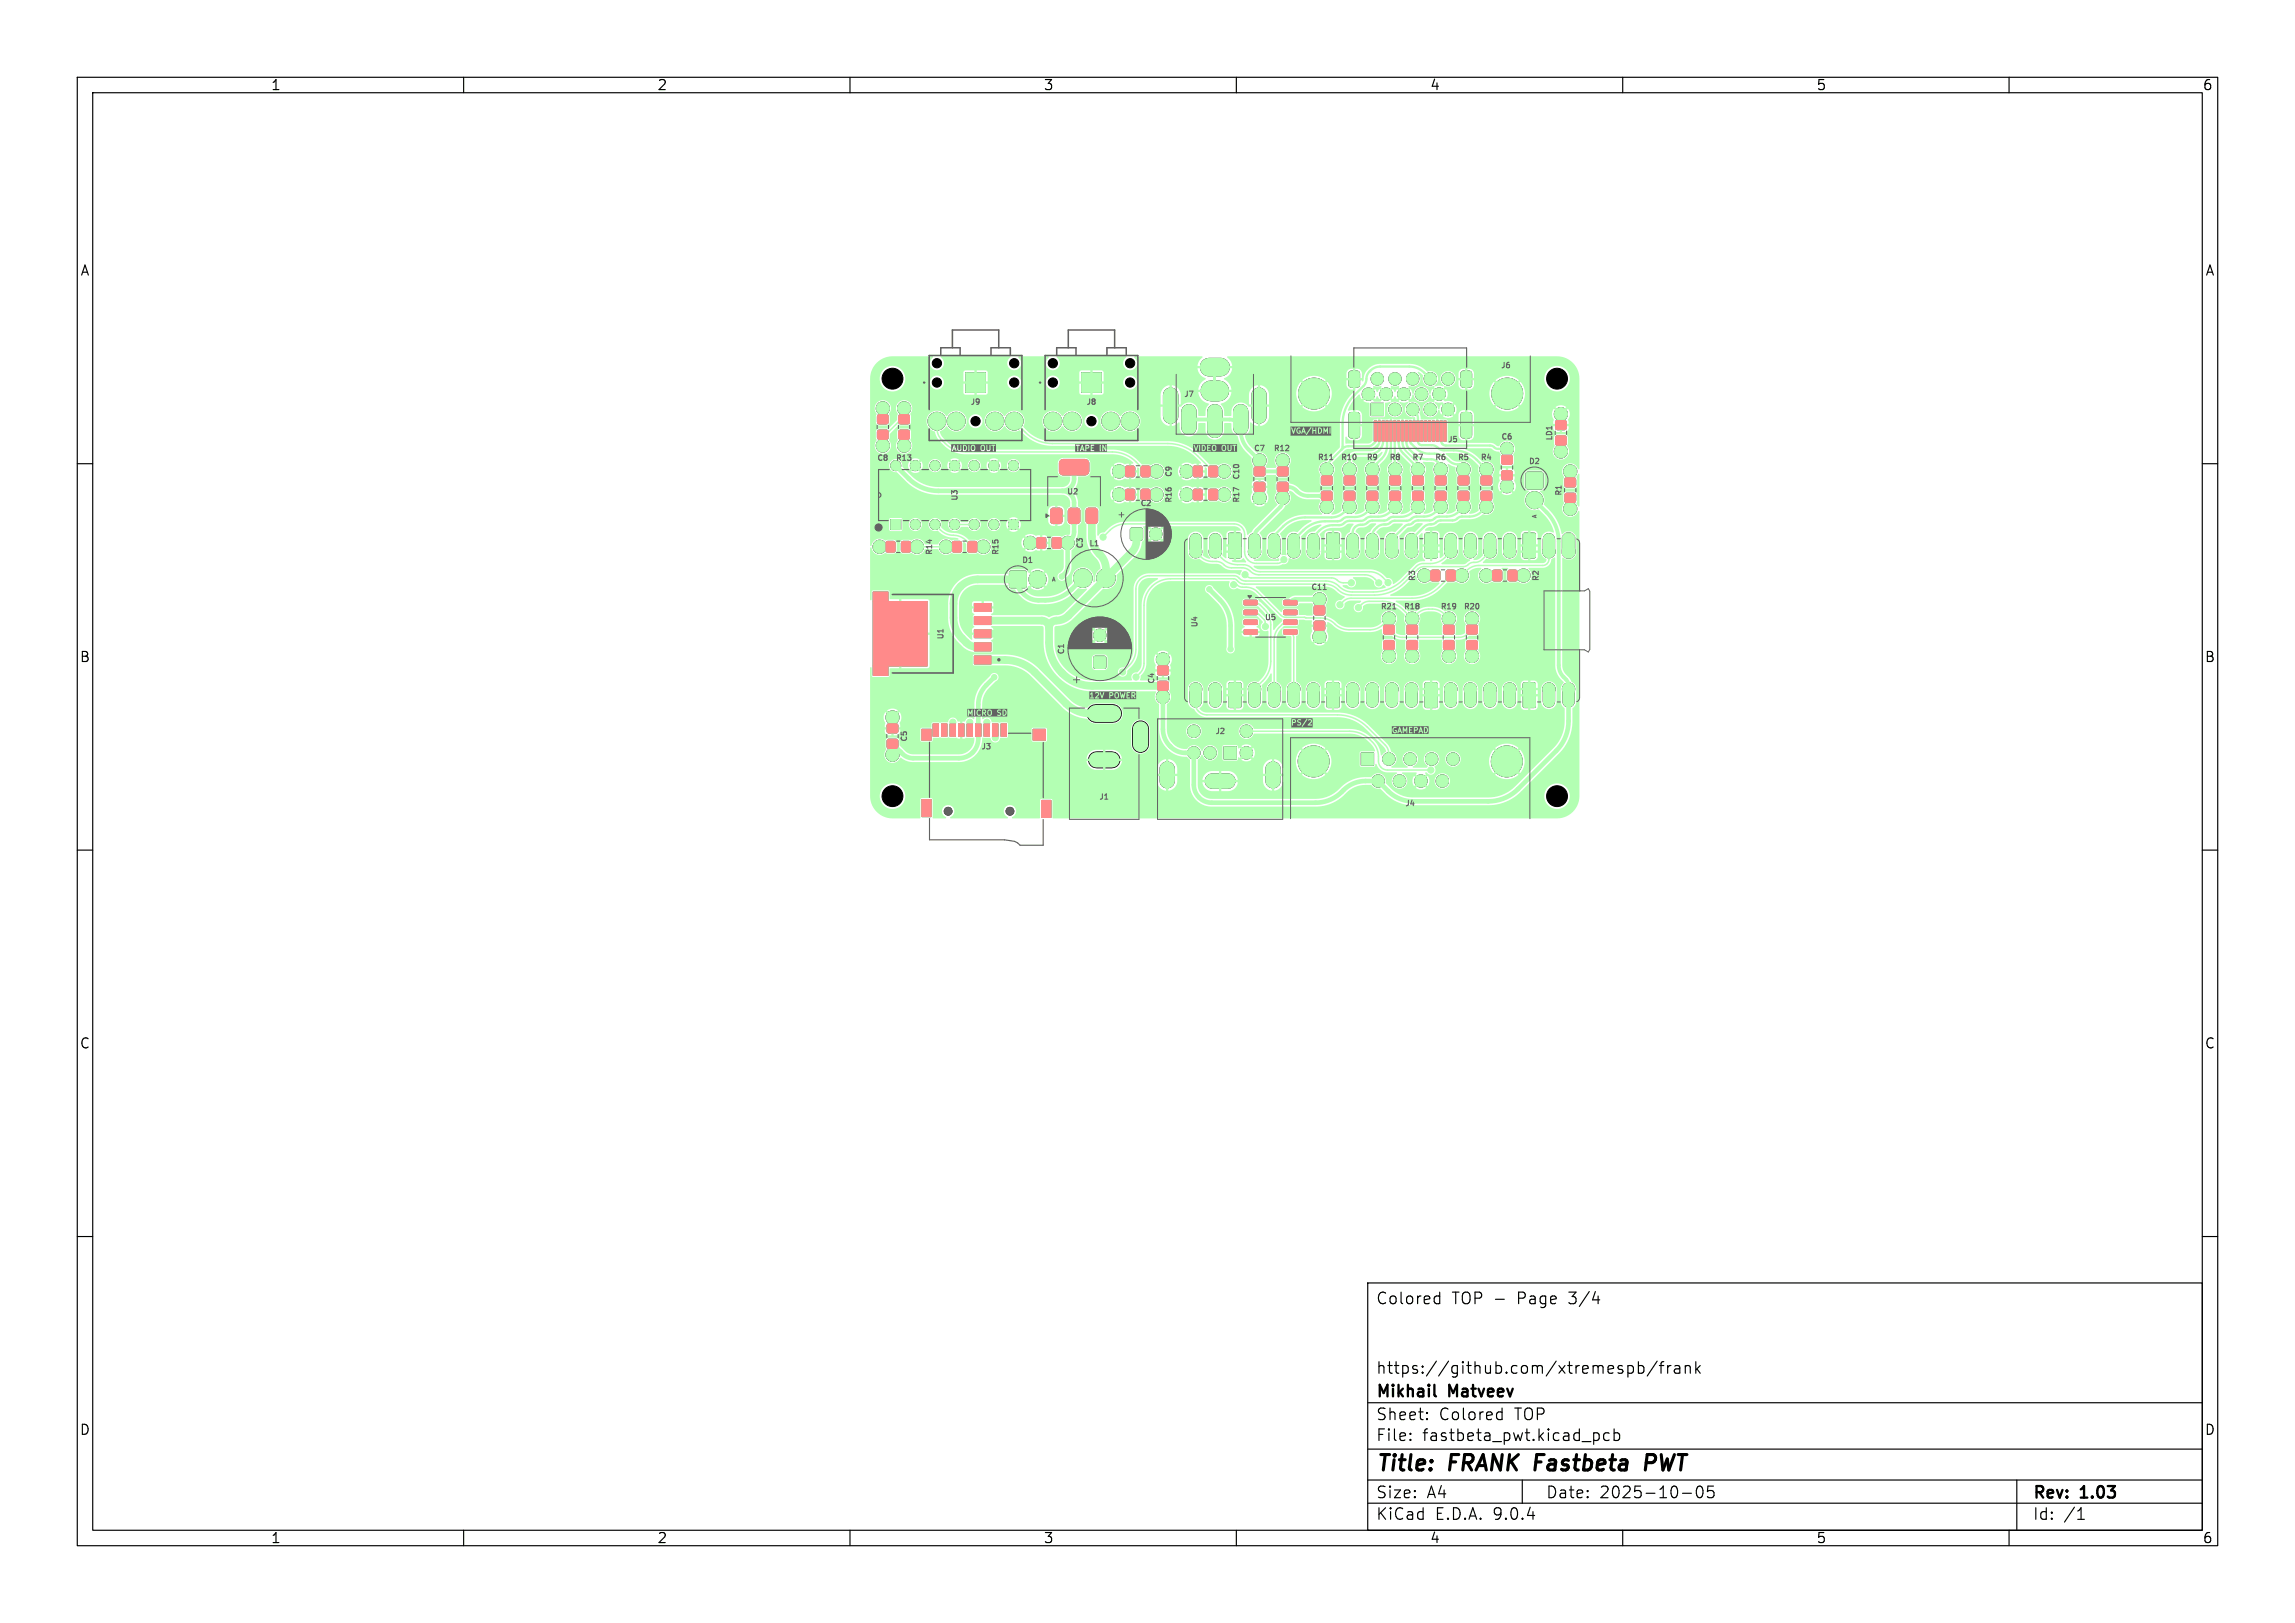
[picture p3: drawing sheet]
<svg xmlns="http://www.w3.org/2000/svg" width="297mm" height="210mm" viewBox="0 0 297 210" stroke-linecap="round" stroke-linejoin="round" font-family="sans-serif">
<defs><g id="words">
<g font-size="2.8">
<text x="178" y="190.9">Title:</text>
<text x="187.7" y="190.9">FRANK Fastbeta</text>
<text x="214.6" y="190.9">PWT</text>
</g>
<g font-size="2.1">
<text x="178" y="169">Colored</text>
<text x="187.9" y="169">TOP -</text>
<text x="196.5" y="169">Page</text>
<text x="203.3" y="169">3/4</text>
<text x="178" y="178">https://github.com/xtremespb/frank</text>
<text x="178" y="184">Sheet:</text>
<text x="178" y="181.2">Mikhail</text>
<text x="186.2" y="184">Colored</text>
<text x="187.6" y="181.2">Matveev</text>
<text x="196.1" y="184">TOP</text>
<text x="178" y="186.7">File:</text>
<text x="184.1" y="186.7">fastbeta_pwt.kicad_pcb</text>
<text x="178" y="196.9">KiCad</text>
<text x="178" y="194.1">Size:</text>
<text x="184.7" y="194.1">A4</text>
<text x="185.7" y="196.9">E.D.A.</text>
<text x="193.3" y="196.9">9.0.4</text>
<text x="200" y="194.1">Date:</text>
<text x="207" y="194.1">2025-10-05</text>
<text x="263" y="194.3">Rev:</text>
<text x="263" y="196.9">Id:</text>
<text x="267.1" y="196.9">/1</text>
<text x="269.4" y="194.3">1.03</text>
</g>
<g font-size="1.8">
<text x="35" y="11.9">1</text>
<text x="85" y="11.9">2</text>
<text x="135" y="11.9">3</text>
<text x="185" y="11.9">4</text>
<text x="235" y="11.9">5</text>
<text x="285" y="11.9">6</text>
<text x="10.3" y="35.9">A</text>
<text x="285.4" y="35.9">A</text>
<text x="10.3" y="85.9">B</text>
<text x="285.3" y="85.9">B</text>
<text x="10.3" y="135.9">C</text>
<text x="285.3" y="135.9">C</text>
<text x="10.3" y="185.9">D</text>
<text x="285.3" y="185.9">D</text>
<text x="35" y="199.9">1</text>
<text x="85" y="199.9">2</text>
<text x="135" y="199.9">3</text>
<text x="185" y="199.9">4</text>
<text x="235" y="199.9">5</text>
<text x="285" y="199.9">6</text>
</g>
<g font-size="1" fill="#626262">
<text x="194.1" y="47.8">J6</text>
<text x="125.5" y="52.6">J9</text>
<text x="140.5" y="52.6">J8</text>
<text x="153.2" y="51.4">J7</text>
<text x="113.4" y="59.8">C8</text>
<text x="115.8" y="59.8">R13</text>
<text x="162.2" y="58.6">C7</text>
<text x="164.7" y="58.6">R12</text>
<text x="170.4" y="59.7">R11</text>
<text x="173.4" y="59.7">R10</text>
<text x="176.8" y="59.7">R9</text>
<text x="179.7" y="59.7">R8</text>
<text x="182.7" y="59.7">R7</text>
<text x="185.6" y="59.7">R6</text>
<text x="187.3" y="57.4">J5</text>
<text x="188.6" y="59.7">R5</text>
<text x="191.5" y="59.7">R4</text>
<text x="194.2" y="57.1">C6</text>
<text x="201.1" y="57.1" transform="rotate(-90 201.1 57.1)">LD1</text>
<text x="124.1" y="64.9" transform="rotate(-90 124.1 64.9)">U3</text>
<text x="138" y="64.2">U2</text>
<text x="147.5" y="65.7">C2</text>
<text x="151.8" y="65.2" transform="rotate(-90 151.8 65.2)">R16</text>
<text x="151.8" y="61.8" transform="rotate(-90 151.8 61.8)">C9</text>
<text x="160.6" y="65.2" transform="rotate(-90 160.6 65.2)">R17</text>
<text x="160.6" y="62.2" transform="rotate(-90 160.6 62.2)">C10</text>
<text x="197.8" y="60.2">D2</text>
<text x="202.3" y="64.2" transform="rotate(-90 202.3 64.2)">R1</text>
<text x="120.8" y="71.9" transform="rotate(-90 120.8 71.9)">R14</text>
<text x="129.4" y="71.9" transform="rotate(-90 129.4 71.9)">R15</text>
<text x="140.3" y="71.1" transform="rotate(-90 140.3 71.1)">C3</text>
<text x="140.9" y="70.9">L1</text>
<text x="132.2" y="73">D1</text>
<text x="169.6" y="76.5">C11</text>
<text x="183.3" y="75.3" transform="rotate(-90 183.3 75.3)">R3</text>
<text x="199.3" y="75.3" transform="rotate(-90 199.3 75.3)">R2</text>
<text x="122.3" y="82.8" transform="rotate(-90 122.3 82.8)">U1</text>
<text x="155.1" y="81.3" transform="rotate(-90 155.1 81.3)">U4</text>
<text x="163.6" y="80.4">U5</text>
<text x="178.6" y="79">R21</text>
<text x="181.6" y="79">R18</text>
<text x="186.3" y="79">R19</text>
<text x="189.3" y="79">R20</text>
<text x="137.9" y="84.8" transform="rotate(-90 137.9 84.8)">C1</text>
<text x="149.6" y="88.6" transform="rotate(-90 149.6 88.6)">C4</text>
<text x="157.2" y="95.2">J2</text>
<text x="117.6" y="96.1" transform="rotate(-90 117.6 96.1)">C5</text>
<text x="126.9" y="97.2">J3</text>
<text x="142.2" y="103.7">J1</text>
<text x="181.8" y="104.5">J4</text>
</g>
<g font-size=".7" fill="#626262">
<text x="199" y="67.1" transform="rotate(-90 199 67.1)">A</text>
<text x="136.1" y="75.4">A</text>
</g>
</g></defs>
<g fill="none" stroke="#000" stroke-width=".15">
<path d="M10 10h277v190h-277zM12 12h273v186h-273zM60 10v2M110 10v2M160 10v2M210 10v2M260 10v2M10 60h2M285 60h2M10 110h2M285 110h2M10 160h2"/>
<path d="M177 166h108v32h-108zM185.9 167.7l.4 .1M186.3 167.2v1.5M186.3 168.6l-.4 .1M206.1 168.2h.9M210.7 176.8l.4-.1 .3 .3v.4l-.2 .2-.1 .1-.4-.1M212 176.8l.5-.1 .2 .3v.4l-.1 .2-.1 .1-.5-.1M212 176.2v1.5M214.5 176.1l-1.3 2M214.7 176.7h.6M215.3 176.2l-.3 .1v.1v1.3M215.8 176.7v1"/>
<path d="M216.2 176.7a.38 .38 0 0 0-.4 .3M216.7 176.8l.2-.1 .4 .1 .1 .9M217.4 177.1h-.5a.29 .29 0 0 0-.2 .3 .29 .29 0 0 0 .2 .3l.5-.1M218.1 176.8a.37 .37 0 0 1 .6 .1v.8M218.1 176.7v1M219.5 176.2v1.5M219.6 177.1l.4 .6M220 176.7l-.5 .6M285 160h2M60 198v2M110 198v2M160 198v2"/>
<path d="M177 194.5h108M177 191.5h108M177 187.5h108M177 181.5h108M182.5 186.3h.1l-.1 .1M182.5 186.3v.1M182.5 185.5v.1M182.5 185.5h.1l-.1 .1M184.7 183.6v.1M184.7 183.6h-.1l.1 .1M184.7 182.8v.1M184.7 182.8h-.1l.1 .1"/>
<path d="M194 182.7l.4 .1M194.4 182.2v1.5M194.4 183.6l-.4 .1M197 191.5v3M206.4 185.4h.3l.3 .3-.1 .6-.2 .1h-.3M208.2 185.5l-.4-.1-.3 .3v.4l.2 .2 .1 .1 .4-.1M208.9 185.5l.4-.1 .3 .3v.4l-.1 .2-.2 .1-.4-.1M208.9 184.9v1.5M210 198v2M217.7 193.2h1.2M219.7 192.4a.36 .36 0 0 1 .6 .2 .77 .77 0 0 1-.4 1.2 1 1 0 0 1-.2-1.4zM221.7 192.3h-.7v.7l.2-.1h.5l.1 .3-.1 .5-.2 .1h-.3l-.2-.1"/>
<path d="M260 198v2M261 191.5v6.5M268.9 196.6h.8M269 195.5l.3-.4v1.5"/>
</g>
<path d="M213.9 188.2h-.7l-.3 2M214 189.2l-.2 .1h-.8" fill="none" stroke="#000" stroke-width=".4"/>
<path d="M185.6 180.5l.2 .2" fill="none" stroke="#000" stroke-width=".3"/>
<g fill="#000" stroke="#000" stroke-width=".13">
<path d="M113.6 55.7h.2h1.1v.2v.9l-.2 .1-1.1-.1-.1-.2zM113.6 53.7h.2h1.1v.2v.9l-.2 .1-1.1-.1-.1-.2zM116.4 55.7h.2h1l.1 .2-.1 .9-.2 .1-1-.1-.1-.2zM116.4 53.7h.2h1l.1 .2-.1 .9-.2 .1-1-.1-.1-.2zM125 48.2h2.5v2.6h-2.5zM140 48.2h2.5v2.6h-2.5zM174.6 48.2l.3-.2h.8l.2 .2 .1 1.6-.2 .2-.9 .1-.3-.1zM174.6 53.5l.2-.1h.8h.2l.1 .2 .1 2.7-.1 .2-.2 .2h-.9l-.2-.3zM177.9 54.5h.3v2.6h-.3zM178.4 54.5h.3v2.6h-.3zM177.4 52.2h1.6v1.6h-1.6zM178.8 54.5h.4v2.6h-.4z"/>
<path d="M179.3 54.5h.3v2.6h-.3zM179.8 54.5h.3v2.6h-.3zM180.3 54.5h.3v2.6h-.3zM180.9 54.5h.2v2.6h-.2zM181.4 54.5h.3v2.6h-.3zM181.8 54.5h.4v2.6h-.4zM182.3 54.5h.3v2.6h-.3zM182.8 54.5h.3v2.6h-.3zM183.3 54.5h.3v2.6h-.3zM183.8 54.5h.3v2.6h-.3zM184.4 54.5h.2v2.6h-.2zM184.9 54.5h.3v2.6h-.3z"/>
<path d="M185.3 54.5h.4v2.6h-.4zM185.8 54.5h.3v2.6h-.3zM186.3 54.5h.3v2.6h-.3zM186.8 54.5h.3v2.6h-.3zM189.2 53.4h1l.2 .2v2.7v.2l-.2 .2h-.9l-.2-.3-.1-2.7zM189.1 48.2l.3-.2h.8l.2 .2v1.6l-.1 .2-.9 .1-.3-.1zM194.4 59l.2-.1 1 .1 .1 .2-.1 .8-.1 .1-1.1-.1-.1-.1zM201.4 54.5l.1-.1 1.1 .1 .1 .2-.1 .8-.1 .1-1.1-.1-.1-.1zM201.4 56.5l.1-.1 1.1 .1 .1 .2-.1 .8-.1 .1-1.1-.1-.1-.1zM113 76.6h1.9v1.2h-1.9zM114.7 70.1h.2h.9v.2v1.1l-.2 .1-.9-.1v-.2zM115.3 67.2h1.3v1.3h-1.3z"/>
<path d="M116.7 70.1h.2h.9v.2v1.1l-.2 .1-.9-.1-.1-.2zM123.3 70.1h.2h.9v.2v1.1l-.2 .1-.9-.1-.1-.2zM125.3 70.1h.2h.9v.2v1.1l-.2 .1-.9-.1-.1-.2zM126.1 78.1h2.2v1h-2.2zM130.7 73.9h.2h1.7h.2v.2v1.7v.2l-.2 .1h-1.7l-.2-.1-.1-.2v-1.7zM134.2 69.6h.2h.9v.2v1.1l-.2 .1-.9-.1-.1-.2zM136 65.9l.3-.1h.9l.2 .1v1.5l-.1 .3-1 .1-.3-.2-.1-.2zM136.2 69.6h.2h.9l.1 .2-.1 1.1-.2 .1-.9-.1v-.2zM137.2 59.6l.4-.1h3l.3 .3-.1 1.4-.2 .2-.2 .1-3-.1-.2-.2-.1-.2v-1.2zM138.3 65.9l.3-.1h.9l.2 .1v1.5l-.1 .3-1 .1-.3-.2-.1-.2zM140.6 65.9l.3-.1h.9l.2 .1v1.5l-.1 .3-1 .1-.3-.2-.1-.2zM146.3 68.4l.2-.1 1.3 .1 .1 .2-.1 1.2-.2 .1-1.3-.1v-.1z"/>
<path d="M145.7 63.4l.2-.1 .9 .1v.2v1l-.2 .1-.9-.1-.1-.1zM145.7 60.4l.2-.1 .9 .1v.2v1l-.2 .1-.9-.1-.1-.1zM147.7 63.4l.2-.1 .9 .1 .1 .2-.1 1-.2 .1-.9-.1-.1-.1zM147.7 60.4l.2-.1 .9 .1 .1 .2-.1 1-.2 .1-.9-.1-.1-.1zM154.5 60.4l.2-.1 .8 .1 .1 .2-.1 1-.2 .1-.8-.1-.1-.1zM154.5 63.4l.2-.1 .8 .1 .1 .2-.1 1-.2 .1-.8-.1-.1-.1zM156.5 60.4l.1-.1 .9 .1 .1 .2-.1 1-.1 .1-.9-.1-.1-.1zM156.5 63.4l.1-.1 .9 .1 .1 .2-.1 1-.1 .1-.9-.1-.1-.1zM159.1 69h1.3l.2 .1v2.9l-.1 .2h-1.3l-.2-.1zM159.1 70.6h1.5v1.5h-1.5zM161 77.7h1.6l.1 .1v.4l-.1 .1h-1.5l-.1-.2zM161 79h1.6l.1 .1v.3l-.1 .1h-1.5l-.1-.1z"/>
<path d="M162.4 60.5l.1-.1 1.1 .1 .1 .2-.1 .8-.2 .1-1-.1-.1-.1zM162.4 62.5l.1-.1 1.1 .1 .1 .2-.1 .8-.2 .1-1-.1-.1-.1zM165.4 62.5l.1-.1 1.1 .1 .1 .2-.1 .8-.2 .1-1-.1-.1-.1zM165.4 60.5l.1-.1 1.1 .1 .1 .2-.1 .8-.2 .1-1-.1-.1-.1zM166.2 79h1.6l.1 .1v.3l-.2 .1h-1.5l-.1-.1zM166.2 77.7h1.6l.1 .1v.4l-.2 .1h-1.5l-.1-.2zM170.1 78.4h.2h1.1v.2v.9l-.2 .1-1.1-.1v-.2zM171.1 61.6h.1h1.1l.1 .2-.1 .9-.1 .1-1.1-.1-.1-.2zM171.1 63.6h.1h1.1l.1 .2-.1 .9-.1 .1-1.1-.1-.1-.2zM171.8 69h1.3l.2 .1v2.9l-.1 .2h-1.3l-.2-.1zM171.8 70.6h1.5v1.5h-1.5zM174 61.6h.2h1.1v.2v.9l-.2 .1-1.1-.1-.1-.2z"/>
<path d="M174 63.6h.2h1.1v.2v.9l-.2 .1-1.1-.1-.1-.2zM177 61.6h.1h1.1l.1 .2-.1 .9-.2 .1-1-.1-.1-.2zM177 63.6h.1h1.1l.1 .2-.1 .9-.2 .1-1-.1-.1-.2zM179.9 61.6h.2h1.1v.2v.9l-.2 .1-1.1-.1-.1-.2zM179.9 63.6h.2h1.1v.2v.9l-.2 .1-1.1-.1-.1-.2zM182.9 61.6h.1h1.1l.1 .2-.1 .9-.2 .1-1-.1-.1-.2zM182.9 63.6h.1h1.1l.1 .2-.1 .9-.2 .1-1-.1-.1-.2zM184.5 69h1.3l.2 .1v2.9l-.1 .2h-1.3l-.2-.1zM184.5 70.6h1.5v1.5h-1.5zM185.2 73.8h.2h.9v.2v1.1l-.2 .1-.9-.1v-.2zM185.8 61.6h.2h1.1v.2v.9l-.2 .1-1.1-.1-.1-.2zM185.8 63.6h.2h1.1v.2v.9l-.2 .1-1.1-.1-.1-.2z"/>
<path d="M187.2 73.8h.2h.9l.1 .2-.1 1.1-.2 .1-.9-.1-.1-.2zM188.8 61.6h.2h1l.1 .2-.1 .9-.2 .1-1-.1-.1-.2zM188.8 63.6h.2h1l.1 .2-.1 .9-.2 .1-1-.1-.1-.2zM191.7 61.6h.2h1.1v.2v.9l-.2 .1-1.1-.1v-.2zM191.7 63.6h.2h1.1v.2v.9l-.2 .1-1.1-.1v-.2zM193.2 73.8h.2h.9l.1 .2-.1 1.1-.2 .1-.9-.1-.1-.2zM194.4 61l.2-.1 1 .1 .1 .2-.1 .8-.1 .1-1.1-.1-.1-.1zM195.2 73.8h.2h.9v.2v1.1l-.2 .1-.9-.1v-.2zM197.2 69h1.3l.2 .1v2.9l-.1 .2h-1.3l-.2-.1zM197.2 70.6h1.5v1.5h-1.5zM197.6 61.2l.1-.1h1.7l.2 .1 .1 .1v1.7l-.1 .2-.2 .1h-1.7l-.1-.1-.1-.2v-1.7zM202.6 61.9l.2-.1 1 .1 .1 .2-.1 .8-.1 .1-1.1-.1-.1-.1z"/>
<path d="M202.6 63.9l.2-.1 1 .1 .1 .2-.1 .8-.1 .1-1.1-.1-.1-.1zM202.2 69.4a.85 .85 0 0 1 .8-.5 .85 .85 0 0 1 .8 .6v2.2a.86 .86 0 0 1-.8 .5 .86 .86 0 0 1-.8-.5zM113 77.8h7v8.4h-7zM113 86.2h1.9v1.2h-1.9zM114.9 93.7h.2h1l.1 .2-.1 .9-.2 .1-1-.1-.1-.2zM114.9 95.7h.2h1l.1 .2-.1 .9-.2 .1-1-.1-.1-.2zM119.3 94.4h1.2v1.4h-1.2zM120.8 93.7h.6v1.6h-.6zM121.8 93.7h.7v1.6h-.7zM122.9 93.7h.7v1.6h-.7zM124 93.7h.7v1.6h-.7zM125.1 93.7h.7v1.6h-.7z"/>
<path d="M126.2 93.7h.8v1.6h-.8zM127.4 93.7h.7v1.6h-.7zM126.1 79.8h2.2v1h-2.2zM126.1 81.5h2.2v1h-2.2zM126.1 83.2h2.2v1h-2.2zM126.1 84.9h2.2v1h-2.2zM128.5 93.7h.6v1.6h-.6zM129.5 93.7h.7v1.6h-.7zM133.7 94.4h1.6v1.4h-1.6zM141.6 85l.2-.1 1.3 .1v.2v1.2l-.2 .1-1.3-.1-.1-.1zM149.9 88.2h.2h1l.1 .2-.1 .9-.2 .1-1-.1-.1-.2zM149.9 86.2h.2h1l.1 .2-.1 .9-.2 .1-1-.1-.1-.2z"/>
<path d="M158.4 96.6h1.6v1.6h-1.6zM159.1 88.4h1.5v1.5h-1.5zM159.1 88.4h1.3l.2 .1v2.9l-.1 .1-1.3 .1-.2-.2zM161 80.3l1.6-.1 .1 .2v.3l-.1 .1h-1.5l-.1-.1zM161 81.5h1.6l.1 .1v.4l-.1 .1h-1.5l-.1-.2zM166.2 81.5h1.6l.1 .1v.4l-.2 .1h-1.5l-.1-.2zM166.2 80.3l1.6-.1 .1 .2v.3l-.2 .1h-1.5l-.1-.1zM170.1 80.4h.2h1.1v.2v.9l-.2 .1-1.1-.1v-.2zM171.8 88.4h1.5v1.5h-1.5zM171.8 88.4h1.3l.2 .1v2.9l-.1 .1-1.3 .1-.2-.2zM176.2 97.4h1.6v1.6h-1.6zM179.1 80.9h.2h1.1v.2v.9l-.2 .1-1.1-.1-.1-.2z"/>
<path d="M179.1 82.9h.2h1.1v.2v.9l-.2 .1-1.1-.1-.1-.2zM182.1 80.9h.2h1.1v.2v.9l-.2 .1-1.1-.1-.1-.2zM182.1 82.9h.2h1.1v.2v.9l-.2 .1-1.1-.1-.1-.2zM184.5 88.4h1.5v1.5h-1.5zM184.5 88.4h1.3l.2 .1v2.9l-.1 .1-1.3 .1-.2-.2zM186.9 80.9h.2h1l.1 .2-.1 .9-.2 .1-1-.1-.1-.2zM186.9 82.9h.2h1l.1 .2-.1 .9-.2 .1-1-.1-.1-.2zM189.9 80.9h.2h1l.1 .2-.1 .9-.2 .1-1-.1-.1-.2zM189.9 82.9h.2h1l.1 .2-.1 .9-.2 .1-1-.1-.1-.2zM197.2 88.4h1.5v1.5h-1.5zM197.2 88.4h1.3l.2 .1v2.9l-.1 .1-1.3 .1-.2-.2zM119.3 103.5h1.2v2.2h-1.2z"/>
<path d="M134.8 103.6h1.2v2.2h-1.2z"/>
<circle cx="114.3" cy="57.7" r=".85"/>
<circle cx="114.3" cy="52.8" r=".85"/>
<circle cx="115.5" cy="49" r="1.35"/>
<circle cx="117" cy="57.7" r=".85"/>
<circle cx="117" cy="52.8" r=".85"/>
<circle cx="121.2" cy="49.5" r=".6"/>
<circle cx="121.2" cy="47" r=".6"/>
<circle cx="121.3" cy="54.5" r="1.15"/>
<circle cx="123.7" cy="54.5" r="1.15"/>
<circle cx="126.2" cy="54.5" r=".6"/>
<circle cx="128.7" cy="54.5" r="1.15"/>
<circle cx="131.2" cy="49.5" r=".6"/>
<circle cx="131.2" cy="47" r=".6"/>
<circle cx="131.3" cy="54.5" r="1.15"/>
<circle cx="136.2" cy="49.5" r=".6"/>
<circle cx="136.2" cy="47" r=".6"/>
<circle cx="136.3" cy="54.5" r="1.15"/>
<circle cx="138.7" cy="54.5" r="1.15"/>
<circle cx="141.2" cy="54.5" r=".6"/>
<circle cx="143.7" cy="54.5" r="1.15"/>
<circle cx="146.2" cy="49.5" r=".6"/>
<circle cx="146.2" cy="47" r=".6"/>
<circle cx="146.3" cy="54.5" r="1.15"/>
<circle cx="163" cy="59.6" r=".85"/>
<circle cx="166" cy="59.6" r=".85"/>
<circle cx="170" cy="50.9" r="2"/>
<circle cx="177.1" cy="51" r=".8"/>
<circle cx="178.2" cy="49" r=".8"/>
<circle cx="179.4" cy="51" r=".8"/>
<circle cx="180.5" cy="49" r=".8"/>
<circle cx="180.5" cy="53" r=".8"/>
<circle cx="181.7" cy="51" r=".8"/>
<circle cx="182.8" cy="49" r=".8"/>
<circle cx="182.8" cy="53" r=".8"/>
<circle cx="184" cy="51" r=".8"/>
<circle cx="185.1" cy="49" r=".8"/>
<circle cx="185.1" cy="53" r=".8"/>
<circle cx="186.2" cy="51" r=".8"/>
<circle cx="187.4" cy="49" r=".8"/>
<circle cx="187.4" cy="53" r=".8"/>
<circle cx="195" cy="58.1" r=".85"/>
<circle cx="195" cy="50.9" r="2"/>
<circle cx="201.5" cy="49" r="1.35"/>
<circle cx="202" cy="58.4" r=".85"/>
<circle cx="202" cy="53.6" r=".85"/>
<circle cx="113.8" cy="70.7" r=".85"/>
<circle cx="115.9" cy="60.2" r=".65"/>
<circle cx="118.5" cy="60.2" r=".65"/>
<circle cx="118.5" cy="67.9" r=".65"/>
<circle cx="118.7" cy="70.7" r=".85"/>
<circle cx="121" cy="67.9" r=".65"/>
<circle cx="121" cy="60.2" r=".65"/>
<circle cx="122.4" cy="70.7" r=".85"/>
<circle cx="123.5" cy="60.2" r=".65"/>
<circle cx="123.5" cy="67.9" r=".65"/>
<circle cx="126.1" cy="67.9" r=".65"/>
<circle cx="126.1" cy="60.2" r=".65"/>
<circle cx="127.2" cy="70.7" r=".85"/>
<circle cx="128.6" cy="67.9" r=".65"/>
<circle cx="128.6" cy="60.2" r=".65"/>
<circle cx="131.2" cy="67.9" r=".65"/>
<circle cx="131.2" cy="60.2" r=".65"/>
<circle cx="133.3" cy="70.2" r=".85"/>
<circle cx="134.3" cy="75" r="1.1"/>
<circle cx="138.2" cy="70.2" r=".85"/>
<circle cx="140.1" cy="74.8" r="1.2"/>
<circle cx="143.1" cy="74.8" r="1.2"/>
<circle cx="144.8" cy="61" r=".85"/>
<circle cx="144.8" cy="64" r=".85"/>
<circle cx="149.6" cy="69.1" r=".8"/>
<circle cx="149.7" cy="61" r=".85"/>
<circle cx="149.7" cy="64" r=".85"/>
<circle cx="153.6" cy="61" r=".85"/>
<circle cx="153.6" cy="64" r=".85"/>
<circle cx="154.7" cy="71.4" r=".8"/>
<circle cx="157.3" cy="71.4" r=".8"/>
<circle cx="158.4" cy="61" r=".85"/>
<circle cx="158.4" cy="64" r=".85"/>
<circle cx="162.4" cy="71.4" r=".8"/>
<circle cx="163" cy="64.4" r=".85"/>
<circle cx="164.9" cy="71.4" r=".8"/>
<circle cx="166" cy="64.4" r=".85"/>
<circle cx="167.4" cy="71.4" r=".8"/>
<circle cx="170" cy="71.4" r=".8"/>
<circle cx="170.8" cy="77.6" r=".85"/>
<circle cx="171.7" cy="60.7" r=".85"/>
<circle cx="171.7" cy="65.6" r=".85"/>
<circle cx="174.6" cy="65.6" r=".85"/>
<circle cx="174.6" cy="60.7" r=".85"/>
<circle cx="175.1" cy="71.4" r=".8"/>
<circle cx="177.6" cy="71.4" r=".8"/>
<circle cx="177.6" cy="60.7" r=".85"/>
<circle cx="177.6" cy="65.6" r=".85"/>
<circle cx="180.1" cy="71.4" r=".8"/>
<circle cx="180.5" cy="65.6" r=".85"/>
<circle cx="180.5" cy="60.7" r=".85"/>
<circle cx="182.7" cy="71.4" r=".8"/>
<circle cx="183.5" cy="65.6" r=".85"/>
<circle cx="183.5" cy="60.7" r=".85"/>
<circle cx="184.3" cy="74.5" r=".85"/>
<circle cx="186.5" cy="65.6" r=".85"/>
<circle cx="186.5" cy="60.7" r=".85"/>
<circle cx="187.8" cy="71.4" r=".8"/>
<circle cx="189.2" cy="74.5" r=".85"/>
<circle cx="189.4" cy="65.6" r=".85"/>
<circle cx="189.4" cy="60.7" r=".85"/>
<circle cx="190.3" cy="71.4" r=".8"/>
<circle cx="192.3" cy="74.5" r=".85"/>
<circle cx="192.3" cy="65.6" r=".85"/>
<circle cx="192.3" cy="60.7" r=".85"/>
<circle cx="192.8" cy="71.4" r=".8"/>
<circle cx="195" cy="62.9" r=".85"/>
<circle cx="195.4" cy="71.4" r=".8"/>
<circle cx="197.2" cy="74.5" r=".85"/>
<circle cx="198.6" cy="64.7" r="1.1"/>
<circle cx="200.5" cy="71.4" r=".8"/>
<circle cx="203" cy="71.4" r=".84"/>
<circle cx="203.2" cy="61" r=".85"/>
<circle cx="203.2" cy="65.8" r=".85"/>
<circle cx="115.5" cy="92.8" r=".85"/>
<circle cx="115.5" cy="97.7" r=".85"/>
<circle cx="142.3" cy="82.2" r=".8"/>
<circle cx="150.5" cy="85.3" r=".85"/>
<circle cx="150.5" cy="90.2" r=".85"/>
<circle cx="154.5" cy="97.4" r=".8"/>
<circle cx="154.5" cy="94.6" r=".8"/>
<circle cx="154.7" cy="89.2" r=".8"/>
<circle cx="156.6" cy="97.4" r=".8"/>
<circle cx="157.3" cy="89.2" r=".8"/>
<circle cx="161.3" cy="97.4" r=".8"/>
<circle cx="161.3" cy="94.6" r=".8"/>
<circle cx="162.4" cy="89.2" r=".8"/>
<circle cx="164.9" cy="89.2" r=".8"/>
<circle cx="167.4" cy="89.2" r=".8"/>
<circle cx="170" cy="89.2" r=".8"/>
<circle cx="170" cy="98.5" r="2"/>
<circle cx="170.8" cy="82.4" r=".85"/>
<circle cx="175.1" cy="89.2" r=".8"/>
<circle cx="177.6" cy="89.2" r=".8"/>
<circle cx="179.7" cy="98.2" r=".8"/>
<circle cx="179.7" cy="80.1" r=".85"/>
<circle cx="179.7" cy="84.9" r=".85"/>
<circle cx="180.1" cy="89.2" r=".8"/>
<circle cx="182.5" cy="98.2" r=".8"/>
<circle cx="182.7" cy="89.2" r=".8"/>
<circle cx="182.7" cy="84.9" r=".85"/>
<circle cx="182.7" cy="80.1" r=".85"/>
<circle cx="185.3" cy="98.2" r=".8"/>
<circle cx="187.5" cy="80.1" r=".85"/>
<circle cx="187.5" cy="84.9" r=".85"/>
<circle cx="187.8" cy="89.2" r=".8"/>
<circle cx="188" cy="98.2" r=".8"/>
<circle cx="190.3" cy="89.2" r=".8"/>
<circle cx="190.5" cy="84.9" r=".85"/>
<circle cx="190.5" cy="80.1" r=".85"/>
<circle cx="192.8" cy="89.2" r=".8"/>
<circle cx="195" cy="98.5" r="2"/>
<circle cx="195.4" cy="89.2" r=".8"/>
<circle cx="200.5" cy="89.2" r=".8"/>
<circle cx="203" cy="89.2" r=".8"/>
<circle cx="115.5" cy="103" r="1.35"/>
<circle cx="122.7" cy="105" r=".5"/>
<circle cx="130.7" cy="105" r=".5"/>
<circle cx="178.3" cy="101.1" r=".8"/>
<circle cx="181.1" cy="101.1" r=".8"/>
<circle cx="183.9" cy="101.1" r=".8"/>
<circle cx="186.7" cy="101.1" r=".8"/>
<circle cx="201.5" cy="103" r="1.35"/>
</g>
<path d="M151.5 51.1v2.7M153.9 53.3v2M157.2 53.3v2.4M160.6 53.3v2M162.9 51.1v2.7M151 99.5v1.5M164.7 99.5v1.5M156.9 101.1h2" fill="none" stroke="#000" stroke-width="2"/>
<path d="M156.5 47.5h1.5M141.8 92.3h2.2" fill="none" stroke="#000" stroke-width="2.4"/>
<path d="M141.9 98.3h2M147.6 94.3v2" fill="none" stroke="#000" stroke-width="2.2"/>
<path d="M156.7 50.6h1" fill="none" stroke="#000" stroke-width="2.7"/>
<g fill="none" stroke="#000" stroke-width="1.6">
<path d="M154.7 69.8v1.6M157.3 69.8v1.6M162.4 69.8v1.6M164.9 69.8v1.6M167.4 69.8v1.6M170 69.8v1.6M175 69.8v1.6M177.6 69.8v1.6M180.1 69.8v1.6M182.7 69.8v1.6M187.7 69.8v1.6M190.3 69.8v1.6"/>
<path d="M192.8 69.8v1.6M195.4 69.8v1.6M200.4 69.8v1.6M154.7 89.2v1.6M157.3 89.2v1.6M162.4 89.2v1.6M164.9 89.2v1.6M167.4 89.2v1.6M170 89.2v1.6M175 89.2v1.6M177.6 89.2v1.6M180.1 89.2v1.6"/>
<path d="M182.7 89.2v1.6M187.7 89.2v1.6M190.3 89.2v1.6M192.8 89.2v1.6M195.4 89.2v1.6M200.4 89.2v1.6M203 89.2v1.6"/>
</g>
<g fill="#b3ffb3" stroke="#b3ffb3" stroke-width=".13">
<path d="M113 86.2h1.9v1.2h-1.9z"/>
<path d="M113 76.6h1.9v1.2h-1.9z"/>
<path d="M113 77.8h7v8.4h-7z"/>
<path d="M126.1 78.1h2.2v1h-2.2z"/>
<path d="M126.1 79.8h2.2v1h-2.2z"/>
<path d="M126.1 81.5h2.2v1h-2.2z"/>
<path d="M126.1 83.2h2.2v1h-2.2z"/>
<path d="M126.1 84.9h2.2v1h-2.2z"/>
<path d="M141.6 85l.2-.1 1.3 .1v.2v1.2l-.2 .1-1.3-.1-.1-.1z"/>
<path d="M134.8 103.6h1.2v2.2h-1.2z"/>
<path d="M119.3 94.4h1.2v1.4h-1.2z"/>
<path d="M120.8 93.7h.6v1.6h-.6z"/>
<path d="M121.8 93.7h.7v1.6h-.7z"/>
<path d="M122.9 93.7h.7v1.6h-.7z"/>
<path d="M124 93.7h.7v1.6h-.7z"/>
<path d="M125.1 93.7h.7v1.6h-.7z"/>
<path d="M126.2 93.7h.8v1.6h-.8z"/>
<path d="M127.4 93.7h.7v1.6h-.7z"/>
<path d="M128.5 93.7h.6v1.6h-.6z"/>
<path d="M129.5 93.7h.7v1.6h-.7z"/>
<path d="M119.3 103.5h1.2v2.2h-1.2z"/>
<path d="M133.7 94.4h1.6v1.4h-1.6z"/>
<path d="M140 48.2h2.5v2.6h-2.5z"/>
<path d="M125 48.2h2.5v2.6h-2.5z"/>
<path d="M156.5 60.4l.1-.1 .9 .1 .1 .2-.1 1-.1 .1-.9-.1-.1-.1z"/>
<path d="M154.5 60.4l.2-.1 .8 .1 .1 .2-.1 1-.2 .1-.8-.1-.1-.1z"/>
<path d="M188.8 61.6h.2h1l.1 .2-.1 .9-.2 .1-1-.1-.1-.2z"/>
<path d="M188.8 63.6h.2h1l.1 .2-.1 .9-.2 .1-1-.1-.1-.2z"/>
<path d="M136 65.9l.3-.1h.9l.2 .1v1.5l-.1 .3-1 .1-.3-.2-.1-.2z"/>
<path d="M138.3 65.9l.3-.1h.9l.2 .1v1.5l-.1 .3-1 .1-.3-.2-.1-.2z"/>
<path d="M137.2 59.6l.4-.1h3l.3 .3-.1 1.4-.2 .2-.2 .1-3-.1-.2-.2-.1-.2v-1.2z"/>
<path d="M140.6 65.9l.3-.1h.9l.2 .1v1.5l-.1 .3-1 .1-.3-.2-.1-.2z"/>
<path d="M201.4 54.5l.1-.1 1.1 .1 .1 .2-.1 .8-.1 .1-1.1-.1-.1-.1z"/>
<path d="M201.4 56.5l.1-.1 1.1 .1 .1 .2-.1 .8-.1 .1-1.1-.1-.1-.1z"/>
<path d="M182.9 61.6h.1h1.1l.1 .2-.1 .9-.2 .1-1-.1-.1-.2z"/>
<path d="M182.9 63.6h.1h1.1l.1 .2-.1 .9-.2 .1-1-.1-.1-.2z"/>
<path d="M146.3 68.4l.2-.1 1.3 .1 .1 .2-.1 1.2-.2 .1-1.3-.1v-.1z"/>
<path d="M147.7 63.4l.2-.1 .9 .1 .1 .2-.1 1-.2 .1-.9-.1-.1-.1z"/>
<path d="M145.7 63.4l.2-.1 .9 .1v.2v1l-.2 .1-.9-.1-.1-.1z"/>
<path d="M179.1 80.9h.2h1.1v.2v.9l-.2 .1-1.1-.1-.1-.2z"/>
<path d="M179.1 82.9h.2h1.1v.2v.9l-.2 .1-1.1-.1-.1-.2z"/>
<path d="M189.9 80.9h.2h1l.1 .2-.1 .9-.2 .1-1-.1-.1-.2z"/>
<path d="M189.9 82.9h.2h1l.1 .2-.1 .9-.2 .1-1-.1-.1-.2z"/>
<path d="M176.2 97.4h1.6v1.6h-1.6z"/>
<path d="M185.8 61.6h.2h1.1v.2v.9l-.2 .1-1.1-.1-.1-.2z"/>
<path d="M185.8 63.6h.2h1.1v.2v.9l-.2 .1-1.1-.1-.1-.2z"/>
<path d="M149.9 88.2h.2h1l.1 .2-.1 .9-.2 .1-1-.1-.1-.2z"/>
<path d="M149.9 86.2h.2h1l.1 .2-.1 .9-.2 .1-1-.1-.1-.2z"/>
<path d="M174 61.6h.2h1.1v.2v.9l-.2 .1-1.1-.1-.1-.2z"/>
<path d="M174 63.6h.2h1.1v.2v.9l-.2 .1-1.1-.1-.1-.2z"/>
<path d="M156.5 63.4l.1-.1 .9 .1 .1 .2-.1 1-.1 .1-.9-.1-.1-.1z"/>
<path d="M154.5 63.4l.2-.1 .8 .1 .1 .2-.1 1-.2 .1-.8-.1-.1-.1z"/>
<path d="M202.6 61.9l.2-.1 1 .1 .1 .2-.1 .8-.1 .1-1.1-.1-.1-.1z"/>
<path d="M202.6 63.9l.2-.1 1 .1 .1 .2-.1 .8-.1 .1-1.1-.1-.1-.1z"/>
<path d="M162.4 60.5l.1-.1 1.1 .1 .1 .2-.1 .8-.2 .1-1-.1-.1-.1z"/>
<path d="M162.4 62.5l.1-.1 1.1 .1 .1 .2-.1 .8-.2 .1-1-.1-.1-.1z"/>
<path d="M177.9 54.5h.3v2.6h-.3z"/>
<path d="M178.4 54.5h.3v2.6h-.3z"/>
<path d="M178.8 54.5h.4v2.6h-.4z"/>
<path d="M179.3 54.5h.3v2.6h-.3z"/>
<path d="M179.8 54.5h.3v2.6h-.3z"/>
<path d="M180.3 54.5h.3v2.6h-.3z"/>
<path d="M180.9 54.5h.2v2.6h-.2z"/>
<path d="M181.4 54.5h.3v2.6h-.3z"/>
<path d="M181.8 54.5h.4v2.6h-.4z"/>
<path d="M182.3 54.5h.3v2.6h-.3z"/>
<path d="M182.8 54.5h.3v2.6h-.3z"/>
<path d="M183.3 54.5h.3v2.6h-.3z"/>
<path d="M183.8 54.5h.3v2.6h-.3z"/>
<path d="M184.4 54.5h.2v2.6h-.2z"/>
<path d="M184.9 54.5h.3v2.6h-.3z"/>
<path d="M185.3 54.5h.4v2.6h-.4z"/>
<path d="M185.8 54.5h.3v2.6h-.3z"/>
<path d="M186.3 54.5h.3v2.6h-.3z"/>
<path d="M186.8 54.5h.3v2.6h-.3z"/>
<path d="M189.2 53.4h1l.2 .2v2.7v.2l-.2 .2h-.9l-.2-.3-.1-2.7z"/>
<path d="M189.1 48.2l.3-.2h.8l.2 .2v1.6l-.1 .2-.9 .1-.3-.1z"/>
<path d="M174.6 48.2l.3-.2h.8l.2 .2 .1 1.6-.2 .2-.9 .1-.3-.1z"/>
<path d="M174.6 53.5l.2-.1h.8h.2l.1 .2 .1 2.7-.1 .2-.2 .2h-.9l-.2-.3z"/>
<path d="M158.4 96.6h1.6v1.6h-1.6z"/>
<path d="M182.1 80.9h.2h1.1v.2v.9l-.2 .1-1.1-.1-.1-.2z"/>
<path d="M182.1 82.9h.2h1.1v.2v.9l-.2 .1-1.1-.1-.1-.2z"/>
<path d="M186.9 80.9h.2h1l.1 .2-.1 .9-.2 .1-1-.1-.1-.2z"/>
<path d="M186.9 82.9h.2h1l.1 .2-.1 .9-.2 .1-1-.1-.1-.2z"/>
<path d="M195.2 73.8h.2h.9v.2v1.1l-.2 .1-.9-.1v-.2z"/>
<path d="M193.2 73.8h.2h.9l.1 .2-.1 1.1-.2 .1-.9-.1-.1-.2z"/>
<path d="M165.4 62.5l.1-.1 1.1 .1 .1 .2-.1 .8-.2 .1-1-.1-.1-.1z"/>
<path d="M165.4 60.5l.1-.1 1.1 .1 .1 .2-.1 .8-.2 .1-1-.1-.1-.1z"/>
<path d="M125.3 70.1h.2h.9v.2v1.1l-.2 .1-.9-.1-.1-.2z"/>
<path d="M123.3 70.1h.2h.9v.2v1.1l-.2 .1-.9-.1-.1-.2z"/>
<path d="M170.1 78.4h.2h1.1v.2v.9l-.2 .1-1.1-.1v-.2z"/>
<path d="M170.1 80.4h.2h1.1v.2v.9l-.2 .1-1.1-.1v-.2z"/>
<path d="M187.2 73.8h.2h.9l.1 .2-.1 1.1-.2 .1-.9-.1-.1-.2z"/>
<path d="M185.2 73.8h.2h.9v.2v1.1l-.2 .1-.9-.1v-.2z"/>
<path d="M191.7 61.6h.2h1.1v.2v.9l-.2 .1-1.1-.1v-.2z"/>
<path d="M191.7 63.6h.2h1.1v.2v.9l-.2 .1-1.1-.1v-.2z"/>
<path d="M113.6 55.7h.2h1.1v.2v.9l-.2 .1-1.1-.1-.1-.2z"/>
<path d="M113.6 53.7h.2h1.1v.2v.9l-.2 .1-1.1-.1-.1-.2z"/>
<path d="M136.2 69.6h.2h.9l.1 .2-.1 1.1-.2 .1-.9-.1v-.2z"/>
<path d="M134.2 69.6h.2h.9v.2v1.1l-.2 .1-.9-.1-.1-.2z"/>
<path d="M116.4 55.7h.2h1l.1 .2-.1 .9-.2 .1-1-.1-.1-.2z"/>
<path d="M116.4 53.7h.2h1l.1 .2-.1 .9-.2 .1-1-.1-.1-.2z"/>
<path d="M114.9 93.7h.2h1l.1 .2-.1 .9-.2 .1-1-.1-.1-.2z"/>
<path d="M114.9 95.7h.2h1l.1 .2-.1 .9-.2 .1-1-.1-.1-.2z"/>
<path d="M161 77.7h1.6l.1 .1v.4l-.1 .1h-1.5l-.1-.2z"/>
<path d="M161 79h1.6l.1 .1v.3l-.1 .1h-1.5l-.1-.1z"/>
<path d="M161 80.3l1.6-.1 .1 .2v.3l-.1 .1h-1.5l-.1-.1z"/>
<path d="M161 81.5h1.6l.1 .1v.4l-.1 .1h-1.5l-.1-.2z"/>
<path d="M166.2 81.5h1.6l.1 .1v.4l-.2 .1h-1.5l-.1-.2z"/>
<path d="M166.2 80.3l1.6-.1 .1 .2v.3l-.2 .1h-1.5l-.1-.1z"/>
<path d="M166.2 79h1.6l.1 .1v.3l-.2 .1h-1.5l-.1-.1z"/>
<path d="M166.2 77.7h1.6l.1 .1v.4l-.2 .1h-1.5l-.1-.2z"/>
<path d="M147.7 60.4l.2-.1 .9 .1 .1 .2-.1 1-.2 .1-.9-.1-.1-.1z"/>
<path d="M145.7 60.4l.2-.1 .9 .1v.2v1l-.2 .1-.9-.1-.1-.1z"/>
<path d="M197.6 61.2l.1-.1h1.7l.2 .1 .1 .1v1.7l-.1 .2-.2 .1h-1.7l-.1-.1-.1-.2v-1.7z"/>
<path d="M116.7 70.1h.2h.9v.2v1.1l-.2 .1-.9-.1-.1-.2z"/>
<path d="M114.7 70.1h.2h.9v.2v1.1l-.2 .1-.9-.1v-.2z"/>
<path d="M171.1 61.6h.1h1.1l.1 .2-.1 .9-.1 .1-1.1-.1-.1-.2z"/>
<path d="M171.1 63.6h.1h1.1l.1 .2-.1 .9-.1 .1-1.1-.1-.1-.2z"/>
<path d="M179.9 61.6h.2h1.1v.2v.9l-.2 .1-1.1-.1-.1-.2z"/>
<path d="M179.9 63.6h.2h1.1v.2v.9l-.2 .1-1.1-.1-.1-.2z"/>
<path d="M202.2 69.4a.85 .85 0 0 1 .8-.5 .85 .85 0 0 1 .8 .6v2.2a.86 .86 0 0 1-.8 .5 .86 .86 0 0 1-.8-.5z"/>
<path d="M197.2 69h1.3l.2 .1v2.9l-.1 .2h-1.3l-.2-.1z"/>
<path d="M197.2 70.6h1.5v1.5h-1.5z"/>
<path d="M184.5 69h1.3l.2 .1v2.9l-.1 .2h-1.3l-.2-.1z"/>
<path d="M184.5 70.6h1.5v1.5h-1.5z"/>
<path d="M171.8 69h1.3l.2 .1v2.9l-.1 .2h-1.3l-.2-.1z"/>
<path d="M171.8 70.6h1.5v1.5h-1.5z"/>
<path d="M159.1 69h1.3l.2 .1v2.9l-.1 .2h-1.3l-.2-.1z"/>
<path d="M159.1 70.6h1.5v1.5h-1.5z"/>
<path d="M159.1 88.4h1.5v1.5h-1.5z"/>
<path d="M159.1 88.4h1.3l.2 .1v2.9l-.1 .1-1.3 .1-.2-.2z"/>
<path d="M171.8 88.4h1.5v1.5h-1.5z"/>
<path d="M171.8 88.4h1.3l.2 .1v2.9l-.1 .1-1.3 .1-.2-.2z"/>
<path d="M184.5 88.4h1.5v1.5h-1.5z"/>
<path d="M184.5 88.4h1.3l.2 .1v2.9l-.1 .1-1.3 .1-.2-.2z"/>
<path d="M197.2 88.4h1.5v1.5h-1.5z"/>
<path d="M197.2 88.4h1.3l.2 .1v2.9l-.1 .1-1.3 .1-.2-.2z"/>
<path d="M194.4 59l.2-.1 1 .1 .1 .2-.1 .8-.1 .1-1.1-.1-.1-.1z"/>
<path d="M194.4 61l.2-.1 1 .1 .1 .2-.1 .8-.1 .1-1.1-.1-.1-.1z"/>
<path d="M177.4 52.2h1.6v1.6h-1.6z"/>
<path d="M177 61.6h.1h1.1l.1 .2-.1 .9-.2 .1-1-.1-.1-.2z"/>
<path d="M177 63.6h.1h1.1l.1 .2-.1 .9-.2 .1-1-.1-.1-.2z"/>
<path d="M115.3 67.2h1.3v1.3h-1.3z"/>
<path d="M130.7 73.9h.2h1.7h.2v.2v1.7v.2l-.2 .1h-1.7l-.2-.1-.1-.2v-1.7z"/>
<circle cx="142.3" cy="82.2" r=".8"/>
<circle cx="143.7" cy="54.5" r="1.15"/>
<circle cx="138.7" cy="54.5" r="1.15"/>
<circle cx="146.3" cy="54.5" r="1.15"/>
<circle cx="136.3" cy="54.5" r="1.15"/>
<circle cx="128.7" cy="54.5" r="1.15"/>
<circle cx="123.7" cy="54.5" r="1.15"/>
<circle cx="131.3" cy="54.5" r="1.15"/>
<circle cx="121.3" cy="54.5" r="1.15"/>
<circle cx="158.4" cy="61" r=".85"/>
<circle cx="153.6" cy="61" r=".85"/>
<circle cx="189.4" cy="60.7" r=".85"/>
<circle cx="189.4" cy="65.6" r=".85"/>
<circle cx="202" cy="53.6" r=".85"/>
<circle cx="202" cy="58.4" r=".85"/>
<circle cx="183.5" cy="60.7" r=".85"/>
<circle cx="183.5" cy="65.6" r=".85"/>
<circle cx="149.6" cy="69.1" r=".8"/>
<circle cx="149.7" cy="64" r=".85"/>
<circle cx="144.8" cy="64" r=".85"/>
<circle cx="179.7" cy="80.1" r=".85"/>
<circle cx="179.7" cy="84.9" r=".85"/>
<circle cx="190.5" cy="80.1" r=".85"/>
<circle cx="190.5" cy="84.9" r=".85"/>
<circle cx="179.7" cy="98.2" r=".8"/>
<circle cx="182.5" cy="98.2" r=".8"/>
<circle cx="185.3" cy="98.2" r=".8"/>
<circle cx="188" cy="98.2" r=".8"/>
<circle cx="178.3" cy="101.1" r=".8"/>
<circle cx="181.1" cy="101.1" r=".8"/>
<circle cx="170" cy="98.5" r="2"/>
<circle cx="183.9" cy="101.1" r=".8"/>
<circle cx="195" cy="98.5" r="2"/>
<circle cx="186.7" cy="101.1" r=".8"/>
<circle cx="186.5" cy="60.7" r=".85"/>
<circle cx="186.5" cy="65.6" r=".85"/>
<circle cx="150.5" cy="90.2" r=".85"/>
<circle cx="150.5" cy="85.3" r=".85"/>
<circle cx="174.6" cy="60.7" r=".85"/>
<circle cx="174.6" cy="65.6" r=".85"/>
<circle cx="158.4" cy="64" r=".85"/>
<circle cx="153.6" cy="64" r=".85"/>
<circle cx="203.2" cy="61" r=".85"/>
<circle cx="203.2" cy="65.8" r=".85"/>
<circle cx="163" cy="59.6" r=".85"/>
<circle cx="163" cy="64.4" r=".85"/>
<circle cx="156.6" cy="97.4" r=".8"/>
<circle cx="161.3" cy="97.4" r=".8"/>
<circle cx="154.5" cy="97.4" r=".8"/>
<circle cx="161.3" cy="94.6" r=".8"/>
<circle cx="154.5" cy="94.6" r=".8"/>
<circle cx="182.7" cy="80.1" r=".85"/>
<circle cx="182.7" cy="84.9" r=".85"/>
<circle cx="187.5" cy="80.1" r=".85"/>
<circle cx="187.5" cy="84.9" r=".85"/>
<circle cx="197.2" cy="74.5" r=".85"/>
<circle cx="192.3" cy="74.5" r=".85"/>
<circle cx="166" cy="64.4" r=".85"/>
<circle cx="166" cy="59.6" r=".85"/>
<circle cx="127.2" cy="70.7" r=".85"/>
<circle cx="122.4" cy="70.7" r=".85"/>
<circle cx="170.8" cy="77.6" r=".85"/>
<circle cx="170.8" cy="82.4" r=".85"/>
<circle cx="189.2" cy="74.5" r=".85"/>
<circle cx="184.3" cy="74.5" r=".85"/>
<circle cx="192.3" cy="60.7" r=".85"/>
<circle cx="192.3" cy="65.6" r=".85"/>
<circle cx="114.3" cy="57.7" r=".85"/>
<circle cx="114.3" cy="52.8" r=".85"/>
<circle cx="138.2" cy="70.2" r=".85"/>
<circle cx="133.3" cy="70.2" r=".85"/>
<circle cx="117" cy="57.7" r=".85"/>
<circle cx="117" cy="52.8" r=".85"/>
<circle cx="115.5" cy="92.8" r=".85"/>
<circle cx="115.5" cy="97.7" r=".85"/>
<circle cx="149.7" cy="61" r=".85"/>
<circle cx="144.8" cy="61" r=".85"/>
<circle cx="198.6" cy="64.7" r="1.1"/>
<circle cx="118.7" cy="70.7" r=".85"/>
<circle cx="113.8" cy="70.7" r=".85"/>
<circle cx="171.7" cy="60.7" r=".85"/>
<circle cx="171.7" cy="65.6" r=".85"/>
<circle cx="180.5" cy="60.7" r=".85"/>
<circle cx="180.5" cy="65.6" r=".85"/>
<circle cx="203" cy="71.4" r=".84"/>
<circle cx="200.5" cy="71.4" r=".8"/>
<circle cx="195.4" cy="71.4" r=".8"/>
<circle cx="192.8" cy="71.4" r=".8"/>
<circle cx="190.3" cy="71.4" r=".8"/>
<circle cx="187.8" cy="71.4" r=".8"/>
<circle cx="182.7" cy="71.4" r=".8"/>
<circle cx="180.1" cy="71.4" r=".8"/>
<circle cx="177.6" cy="71.4" r=".8"/>
<circle cx="175.1" cy="71.4" r=".8"/>
<circle cx="170" cy="71.4" r=".8"/>
<circle cx="167.4" cy="71.4" r=".8"/>
<circle cx="164.9" cy="71.4" r=".8"/>
<circle cx="162.4" cy="71.4" r=".8"/>
<circle cx="157.3" cy="71.4" r=".8"/>
<circle cx="154.7" cy="71.4" r=".8"/>
<circle cx="154.7" cy="89.2" r=".8"/>
<circle cx="157.3" cy="89.2" r=".8"/>
<circle cx="162.4" cy="89.2" r=".8"/>
<circle cx="164.9" cy="89.2" r=".8"/>
<circle cx="167.4" cy="89.2" r=".8"/>
<circle cx="170" cy="89.2" r=".8"/>
<circle cx="175.1" cy="89.2" r=".8"/>
<circle cx="177.6" cy="89.2" r=".8"/>
<circle cx="180.1" cy="89.2" r=".8"/>
<circle cx="182.7" cy="89.2" r=".8"/>
<circle cx="187.8" cy="89.2" r=".8"/>
<circle cx="190.3" cy="89.2" r=".8"/>
<circle cx="192.8" cy="89.2" r=".8"/>
<circle cx="195.4" cy="89.2" r=".8"/>
<circle cx="200.5" cy="89.2" r=".8"/>
<circle cx="203" cy="89.2" r=".8"/>
<circle cx="195" cy="58.1" r=".85"/>
<circle cx="195" cy="62.9" r=".85"/>
<circle cx="195" cy="50.9" r="2"/>
<circle cx="170" cy="50.9" r="2"/>
<circle cx="180.5" cy="53" r=".8"/>
<circle cx="182.8" cy="53" r=".8"/>
<circle cx="185.1" cy="53" r=".8"/>
<circle cx="187.4" cy="53" r=".8"/>
<circle cx="177.1" cy="51" r=".8"/>
<circle cx="179.4" cy="51" r=".8"/>
<circle cx="181.7" cy="51" r=".8"/>
<circle cx="184" cy="51" r=".8"/>
<circle cx="186.2" cy="51" r=".8"/>
<circle cx="178.2" cy="49" r=".8"/>
<circle cx="180.5" cy="49" r=".8"/>
<circle cx="182.8" cy="49" r=".8"/>
<circle cx="185.1" cy="49" r=".8"/>
<circle cx="187.4" cy="49" r=".8"/>
<circle cx="140.1" cy="74.8" r="1.2"/>
<circle cx="143.1" cy="74.8" r="1.2"/>
<circle cx="177.6" cy="60.7" r=".85"/>
<circle cx="177.6" cy="65.6" r=".85"/>
<circle cx="118.5" cy="67.9" r=".65"/>
<circle cx="121" cy="67.9" r=".65"/>
<circle cx="123.5" cy="67.9" r=".65"/>
<circle cx="126.1" cy="67.9" r=".65"/>
<circle cx="128.6" cy="67.9" r=".65"/>
<circle cx="131.2" cy="67.9" r=".65"/>
<circle cx="131.2" cy="60.2" r=".65"/>
<circle cx="128.6" cy="60.2" r=".65"/>
<circle cx="126.1" cy="60.2" r=".65"/>
<circle cx="123.5" cy="60.2" r=".65"/>
<circle cx="121" cy="60.2" r=".65"/>
<circle cx="118.5" cy="60.2" r=".65"/>
<circle cx="115.9" cy="60.2" r=".65"/>
<circle cx="134.3" cy="75" r="1.1"/>
<circle cx="134.1" cy="84.7" r=".35"/>
<circle cx="183.4" cy="76.2" r=".4"/>
<circle cx="164.9" cy="67.9" r=".4"/>
<circle cx="167.7" cy="68.1" r=".4"/>
<circle cx="194.9" cy="78.4" r=".4"/>
<circle cx="166" cy="87.1" r=".4"/>
<circle cx="148.2" cy="75.5" r=".4"/>
<circle cx="200.1" cy="74.3" r=".4"/>
<circle cx="176.5" cy="75.3" r=".4"/>
<circle cx="185.4" cy="80.7" r=".4"/>
<circle cx="175" cy="80.1" r=".4"/>
<circle cx="139.5" cy="73" r=".4"/>
<circle cx="137.4" cy="74.6" r=".35"/>
<circle cx="159.3" cy="84" r=".35"/>
<circle cx="156.5" cy="76.3" r=".35"/>
<circle cx="128.7" cy="87.6" r=".35"/>
<circle cx="175.8" cy="78.6" r=".4"/>
<circle cx="161.1" cy="74.4" r=".4"/>
<circle cx="174.9" cy="75.4" r=".4"/>
<circle cx="159.6" cy="75.7" r=".4"/>
<circle cx="185.2" cy="99.6" r=".4"/>
<circle cx="173.4" cy="78.3" r=".4"/>
<circle cx="147" cy="87.6" r=".4"/>
<circle cx="127.7" cy="93.5" r=".4"/>
<circle cx="123.3" cy="93.5" r=".4"/>
<circle cx="145.3" cy="87" r=".4"/>
<circle cx="128.8" cy="95.5" r=".4"/>
<circle cx="166.2" cy="72.4" r=".4"/>
<circle cx="142.8" cy="69.5" r=".4"/>
<circle cx="125.5" cy="93.5" r=".4"/>
<circle cx="179.6" cy="75.4" r=".4"/>
<circle cx="178.4" cy="75.4" r=".4"/>
<circle cx="163.8" cy="81.1" r=".4"/>
</g>
<path d="M151.5 51.1v2.7M153.9 53.3v2M157.2 53.3v2.4M160.6 53.3v2M162.9 51.1v2.7M141.9 98.3h2M147.6 94.3v2M151 99.5v1.5M164.7 99.5v1.5M156.9 101.1h2" fill="none" stroke="#b3ffb3" stroke-width="2"/>
<path d="M141.8 92.3h2.2" fill="none" stroke="#b3ffb3" stroke-width="2.2"/>
<path d="M156.5 47.5h1.5" fill="none" stroke="#b3ffb3" stroke-width="2.4"/>
<path d="M156.7 50.6h1" fill="none" stroke="#b3ffb3" stroke-width="2.7"/>
<g fill="none" stroke="#b3ffb3" stroke-width="1.6">
<path d="M154.7 69.8v1.6M157.3 69.8v1.6M162.4 69.8v1.6M164.9 69.8v1.6M167.4 69.8v1.6M170 69.8v1.6M175 69.8v1.6M177.6 69.8v1.6M180.1 69.8v1.6M182.7 69.8v1.6M187.7 69.8v1.6M190.3 69.8v1.6"/>
<path d="M192.8 69.8v1.6M195.4 69.8v1.6M200.4 69.8v1.6M154.7 89.2v1.6M157.3 89.2v1.6M162.4 89.2v1.6M164.9 89.2v1.6M167.4 89.2v1.6M170 89.2v1.6M175 89.2v1.6M177.6 89.2v1.6M180.1 89.2v1.6"/>
<path d="M182.7 89.2v1.6M187.7 89.2v1.6M190.3 89.2v1.6M192.8 89.2v1.6M195.4 89.2v1.6M200.4 89.2v1.6M203 89.2v1.6"/>
</g>
<path d="M131.7 75h-5.2a3.1 3.1 0 0 0-3.1 3.1v1.8a4.3 4.3 0 0 0 2.2 3.6l.6 .2h1M141.3 66.8v2.6a3.1 3.1 0 0 0 .9 2.2 2.78 2.78 0 0 1 .9 2.1v1.1M143.1 74.8l-4.8 4.8a3.3 3.3 0 0 1-2 .8l-.4 .3-.1 .5M147.1 69.1v.9a2.09 2.09 0 0 1-.6 1.5l-3.4 3.3M127.2 82h2.3a4.6 4.6 0 0 1 3.3 1.4l1.3 1.3M127.2 80.3h7.6a.94 .94 0 0 1 1 .9M127.2 85.4h2.9M130.1 85.4a5.4 5.4 0 0 1 3.8 1.6l4.1 4a4.4 4.4 0 0 0 3.1 1.3M135.8 81.2a10.1 10.1 0 0 0 .1 3.4 5.7 5.7 0 0 0 5.5 4.1l9.1 .1" fill="none" stroke="#b3ffb3" stroke-width="1"/>
<path d="M153.9 54.3h5.2a1.49 1.49 0 0 1 1.5 1.7 3.5 3.5 0 0 0 1 2.2l1.4 1.4v1.4h3M166 64.9l-.2 .6-3.2 3.2-.3 .7M166 63.3v1.1M166.3 63a1.98 1.98 0 0 1 1.8 .8l.5 .2 .5 .2h2.1M198.6 64.7a10.9 10.9 0 0 1 2.4 2.7l.5 1.3 .2 1.4v16a2.61 2.61 0 0 0 1.1 2l.2 .6" fill="none" stroke="#b3ffb3" stroke-width=".5"/>
<path d="M115.9 60.3l1.7 1.6a5.4 5.4 0 0 0 3.8 1.6h16.1M137.5 63.5a1.54 1.54 0 0 1 1.5 1.6v3.7a1.43 1.43 0 0 1-1.4 1.5M138.2 70.3l-.1 3.2-.2 .6-.5 .5M139 60.5v1.5a1.53 1.53 0 0 1-1.5 1.5M140.1 74.8a10 10 0 0 1-2.4 2.2 5.9 5.9 0 0 1-4.4 .4 3.8 3.8 0 0 1-1.4-1.3l-.2-.6M156.5 76.3a9.5 9.5 0 0 1 2.1 2.3l.5 1.1 .1 .8 .1 3.5M170.7 77.6h-3.1l-.3 .1-.3 .3M115.9 97.3a.5 .5 0 0 1 .7 0M128.7 87.6a7.2 7.2 0 0 0-1.6 1.8l-.4 .8-.1 .7v4.7a2.51 2.51 0 0 1-2.5 2.5h-5.9a1.97 1.97 0 0 1-1.4-.6l-1.3-1.2M150.5 90.2v4.2a3.1 3.1 0 0 0 .9 2.1 2.7 2.7 0 0 0 2 .9h1.1M203 90.8v2.5a5.4 5.4 0 0 1-1.6 3.9l-4.9 4.9a5.4 5.4 0 0 1-3.9 1.6h-9.8a4.5 4.5 0 0 1-3.1-1.3l-1.4-1.3a8.1 8.1 0 0 0-2.6 .1 4.8 4.8 0 0 0-2.4 1.5 4.8 4.8 0 0 1-3 1.2h-13.5a2.3 2.3 0 0 1-2.3-2.3v-3.6" fill="none" stroke="#b3ffb3" stroke-width=".6"/>
<g fill="none" stroke="#b3ffb3" stroke-width=".2">
<path d="M114.3 52.8v1.5M114.3 56.3v1.4M116.6 54.3l-2 2M117 52.8v1.5M117 56.3v1.4M121.2 55.4a2.17 2.17 0 0 0 .7 1.5 4 4 0 0 0 3.1 1.6h18.9a4.3 4.3 0 0 1 3.1 1.2l1.2 1.3h1.5M131.2 54.5a10 10 0 0 0 2.5 2.2l1.2 .5 1.3 .2h14.9a5.4 5.4 0 0 1 3.9 1.6l2 2h1.4M202 57v1.4M113.8 70.8h1.4M117.2 70.8h6.6M121 67.9l.7 .7a2.69 2.69 0 0 0 2.1 .7l.9 .4 1.1 1.1h1.4M123.5 67.9h2.6"/>
<path d="M136.7 70.3h.9M142.8 69.5l.8-.9a2.92 2.92 0 0 1 2.1-.8h14a1.37 1.37 0 0 1 1.4 1.4v2.2a1.5 1.5 0 0 0 1.5 1.5h2.9l.3-.2 .3-.3M148.2 64h1.5M154.7 71.4l.7 .6a2.17 2.17 0 0 0 1.5 .7h1l.8 .6 .4 .1 2 .1 .4 .2 .8 .5 .5 .2h13.8a1.78 1.78 0 0 1 1.3 .5l.5 .5M157 64h1.4M157.3 71.4l.8 .8a3.2 3.2 0 0 0 2.8 .9l.6 .1 .8 .6 .6 .2h14.3a2.4 2.4 0 0 1 1.7 .7l.7 .7M159.6 75.7l.3-.2 .4 .4 .4 .1a2.4 2.4 0 0 1 2 .6l3 3 .4 .2 4.8 .2a2.98 2.98 0 0 1 2.2 1l.6 .3 .7 .2h2.9a2.71 2.71 0 0 0 2.1-1.1h.2l.1 .1 .1 .6M161.1 74.3l.4 .4 .4 .1h10.5l.4 .1 .8 .5h1.3M161.1 74.3v.1M162.3 79.2l.5 .2 .8 .8M162.3 78l.5 .1 .3 .2a3.2 3.2 0 0 1 1.4 2.5v4.8a3.6 3.6 0 0 1-1.1 2.5l-1 1.1M170.7 77.6v1.4"/>
<path d="M171.7 60.7v1.5M171.7 64.5v1.1M174.7 64.2l-.1 1.1-.3 .6M174.7 60.7v1.5M175.8 78.6l.6-.5 .4-.2 2.1-.1a3.8 3.8 0 0 1 2.7 1.1l.8 .8a.44 .44 0 0 0 .7 0 2.68 2.68 0 0 1 4.3 .3l.1 .4v1.1M177.6 64.2v1.1l-.3 .6M177.6 60.7v1.5M180.6 64.2v.7a1.7 1.7 0 0 1-.5 1.2M180.6 60.7v1.5M183 60.1l.5 .5M183.5 64.2v1.1l-.3 .6M183.5 60.7v1.5"/>
<path d="M184.3 74.5h1.4M186.5 64.2l-.1 1.1-.3 .6M186.5 60.7v1.5M187.7 71.4l-.7 .7a2.63 2.63 0 0 1-1.9 .8h-1l-.5 .2-2 1.9a5.4 5.4 0 0 1-3.9 1.6h-2.7a2.76 2.76 0 0 1-2-1l-.8-.3-.6-.1h-10.5l-.4-.1-.6-.5-.3-.1h-11.1a1.72 1.72 0 0 0-1.7 1.7v7.8a2.94 2.94 0 0 1-.9 2.1l-.8 .9M189.4 64.2v1.1l-.3 .6M189.4 61.5v.7M192.3 74.5h1.5M192.3 64.2v.7a1.71 1.71 0 0 1-.4 1.2M192.3 60.7v1.5M192.8 71.4l-1 1-.6 .3a1.91 1.91 0 0 0-1.5 .6l-5.7 .1-.4 .2-1.9 1.8a5.4 5.4 0 0 1-3.8 1.6h-3a2.76 2.76 0 0 1-2.1-1l-.7-.3-.7-.1h-10.5l-.4-.2-.5-.4-.3-.1h-8.2a3.4 3.4 0 0 0-3.5 3.4v7.5a1.77 1.77 0 0 1-.5 1.3l-.5 .5M195.7 74.5h1.5M200.4 71.5v.9a.8 .8 0 0 1-.8 .8h-8.2a2.54 2.54 0 0 0-2 1l-.5 .3h-1.2a10.2 10.2 0 0 1-2.5 2.2l-.8 .4-1.2 .3h-8.5l-.7 .3-.6 .6"/>
<path d="M115.9 96.6a.5 .5 0 0 1 0 .7M125.5 93.5v1M154.7 91.2l.1 .5 .4 .4 .4 .3 .5 .1h17a5.4 5.4 0 0 1 3.9 1.6l2.3 2.3a1.63 1.63 0 0 1 .4 1.1M161.3 94.6h13.4a3.9 3.9 0 0 1 3.7 2.8v1.1a1.18 1.18 0 0 0 1.2 1.1h5.6M163.7 80.5v.6M163.7 81.1h.1M166.6 80.5l-.6 .2a2.59 2.59 0 0 0-1.1 2.1v6.4M167 81.8l.3 .3 .1 .4v6.7M179.8 83.5v1.4M180 81.7a1.86 1.86 0 0 0 1.5 .8h7.3a1.86 1.86 0 0 0 1.4-.8M182.8 83.5v1.4M187.5 83.5v1.4"/>
<path d="M190.5 80.1v1"/>
</g>
<g fill="none" stroke="#b3ffb3" stroke-width=".3">
<path d="M174.7 59.6v.5M178 56.8v.4l-.4 .4-.3 .1h-2.9l-.4 .2-2.3 2.2M179 55.8v1.2a1.71 1.71 0 0 1-1.7 1.7l-1.8 .1M179.5 55.8v1.9a2.44 2.44 0 0 1-.7 1.7l-.7 .6-.5 .1M180.5 55.8v4.2M181 56.9a2.12 2.12 0 0 0 .6 1.8l1.3 1.3M182 56.8l.1 1 .9 .9a2.76 2.76 0 0 0 2.3 .7l.6 .2 .5 .5M182.5 56.5v.8l.7 .7a2.46 2.46 0 0 0 1.8 .7h.6a2.78 2.78 0 0 1 2.1 1.1l.7 .3h1M183.2 53.3l.3 .6v1.6M183.5 55.8v1.3a.5 .5 0 0 0 .5 .5h1.5l1.1 .6 1.5 .1a4.2 4.2 0 0 1 3 1.2l1.2 1.2M185.1 49l-.8-.8a2.71 2.71 0 0 0-1.9-.8h-3.8a1.83 1.83 0 0 0-1.8 2l-.4 .6a8.3 8.3 0 0 0-2.2 2.6l-.3 .9-.1 .9-.1 3.5-.1 .3M186.5 55.8v1.2a.61 .61 0 0 0 .6 .7h5.8l.9 .4h1.2"/>
<path d="M174.3 65.9a2.55 2.55 0 0 1-2 1.1h-3.4a4 4 0 0 0-2.8 1.1l-1.2 1.2M177.3 65.9a2.46 2.46 0 0 1-2 1h-1.1l-.7 .5-.4 .1a8 8 0 0 0-2.7 .1l-1.2 .6-1.7 1.6M180.1 66.1a2.25 2.25 0 0 1-1.7 .8h-1.2l-.9 .5h-1.8l-1 .5-1 .1a2.52 2.52 0 0 0-1.8 .7l-.7 .7M183 60.1h.1M183 60.1h.5M183.2 65.9a2.42 2.42 0 0 1-1.9 1h-1.2l-.8 .4-2 .1a1.81 1.81 0 0 1-1.5 .5 1.04 1.04 0 0 0-.8 1v.9M186.1 65.9a2.35 2.35 0 0 1-1.8 .9l-1.2 .1-.9 .5h-1.8l-.8 .4-.7 .1a1.59 1.59 0 0 0-1 .6l-.2 .3-.1 .5M189.1 65.9a2.35 2.35 0 0 1-1.9 .9l-1.2 .1-.8 .4h-1.7l-.4 .1a1.69 1.69 0 0 1-1.1 .6l-1.9 1.8M191.9 66.1a2.21 2.21 0 0 1-1.7 .7l-1.2 .1-.9 .4-1.9 .1a1.91 1.91 0 0 1-1.2 .4l-.7 .3-1.6 1.7"/>
</g>
<g fill="#b3ffb3">
<path d="M149.3 76.1a3.1 3.1 0 0 1 2.2-.9h7.5l.1 .1a.64 .64 0 0 0 .2 .9 .64 .64 0 0 0 .8-.1l.4 .2h.8a1.79 1.79 0 0 1 1.3 .5l3 3.1 .4 .2-.1 .3-1 1.1-.1-.1v-.6a3.1 3.1 0 0 0-1-2.2l-1.1-1.1h-1.6l-.3 .2v.5l.2 .3h1.8l.8 .7 .4 .7-.2 .1-.8-.8-.1-.3-.3-.2h-1.6l-.2 .3v.6l.3 .1h1.6l.7 .8a.65 .65 0 0 0-.1 .9 .65 .65 0 0 0 .8 .2l.1 4a3.3 3.3 0 0 1-1 2.3l-.4 .4a1.02 1.02 0 0 0-1.5 .8l.1 2a1.01 1.01 0 0 0 1 .7 1.01 1.01 0 0 0 1-.9v-1.8l-.1-.4 .7-.8 .5-.8 .1 .1v.9a1.34 1.34 0 0 0-.7 1v2a1.01 1.01 0 0 0 1.1 .7 1.01 1.01 0 0 0 .9-.9v-2l-.2-.4-.5-.4v-5.3a1.96 1.96 0 0 1 .6-1.5l.2 .1-.1 .6 .2 .2 .9 .1 .1 .1v5.7a1.34 1.34 0 0 0-.7 1l.1 2a1.01 1.01 0 0 0 1 .7 1.01 1.01 0 0 0 .9-.9v-1.8h.6v2a1 1 0 0 0 1.7 .3h.7l.2 .3a.87 .87 0 0 0 .8 .2v-1.8h.3v1.8h.5l.4-.3v-1.5h-2.2v1.3h-.7l.3-.5v-1.8l-.3-.6h.7v.5h.6v.3h-.6v.5h1v-.2h.3v.2h.9v-.5h-.6v-.2h1l.1 2a1.01 1.01 0 0 0 1 .7 1.01 1.01 0 0 0 1-.9v-1.8h.5v2a1.01 1.01 0 0 0 1.1 .7 1.01 1.01 0 0 0 .9-.9v-1.8h.5l.1 2a1.01 1.01 0 0 0 1 .7 1.01 1.01 0 0 0 .9-.9v-1.8h.6v2a1 1 0 0 0 1.7 .3h.7l.2 .3a.87 .87 0 0 0 .8 .2v-1.8h.3v1.8h.5l.4-.3v-1.5h-2.2v1.3h-.7l.3-.5v-1.8l-.3-.6h.7v.5h.6v.3h-.6v.5h1v-.2h.3v.2h.9v-.5h-.6v-.2h1l.1 2a1.01 1.01 0 0 0 1 .7 1.01 1.01 0 0 0 1-.9v-1.8h.5v2a1.01 1.01 0 0 0 1.1 .7 1.01 1.01 0 0 0 .9-.9v-1.8h.5l.1 2a1.01 1.01 0 0 0 1 .7 1.01 1.01 0 0 0 .9-.9v-1.8h.6v2a1 1 0 0 0 1.7 .3h.7l.2 .3a.87 .87 0 0 0 .8 .2v-1.8h.3v1.8h.5l.4-.3v-1.5h-2.2v1.3h-.7l.3-.5v-1.8l-.3-.6h.7v.5h.6v.3h-.6v.5h1v-.2h.3v.2h.9v-.5h-.6v-.2h1l.1 2a1.01 1.01 0 0 0 1 .7 1.01 1.01 0 0 0 1-.9l-.1-2a1.01 1.01 0 0 0-1-.7 1.01 1.01 0 0 0-1 .9h-1l.6-.1v-.7l-.4-.2h-.5v.6h-.3v-.6a.87 .87 0 0 0-.8 .1l-.2 .3h-.7a1 1 0 0 0-1-.3 1 1 0 0 0-.7 .9h-.6v-.2a1.01 1.01 0 0 0-1.1-.7 1.01 1.01 0 0 0-.9 .9h-.5v-.2a1.01 1.01 0 0 0-1.1-.7 1.01 1.01 0 0 0-.9 .9h-.5l-.1-.2a1.01 1.01 0 0 0-1-.7 1.01 1.01 0 0 0-1 .9h-1l.6-.1v-.7l-.4-.2h-.5v.6h-.3v-.6a.87 .87 0 0 0-.8 .1l-.2 .3h-.7a1 1 0 0 0-1-.3 1 1 0 0 0-.7 .9h-.6v-.2a1.01 1.01 0 0 0-1.1-.7 1.01 1.01 0 0 0-.9 .9h-.5v-.2a1.01 1.01 0 0 0-1.1-.7 1.01 1.01 0 0 0-.9 .9h-.5l-.1-.2a1.01 1.01 0 0 0-1-.7 1.01 1.01 0 0 0-1 .9h-1l.6-.1v-.7l-.4-.2h-.5v.6h-.3v-.6a.87 .87 0 0 0-.8 .1l-.2 .3h-.7a1 1 0 0 0-1-.3 1 1 0 0 0-.7 .9h-.6l-.2-.6-.5-.3v-3.4h11v.2a1.06 1.06 0 0 0 1.5 .9 1.06 1.06 0 0 0 .4-1.7l.1-1.1a.45 .45 0 0 0-.4-.4h-1.1l-.3 .2-.1 1 .2 .2-.3 .7h-11l.1-2.5h1.8v.4l.2 .4 .5-.5 .2 .2-.5 .5a1.14 1.14 0 0 0 1.5 0l-.5-.5 .2-.2 .5 .5v-.1a1.62 1.62 0 0 0 0-1.4v-.5h-1.9v.5l-.2 .7h-1.8l.3-.3v-.5l-.2-.2h-1.9h-.1l.3-.3h1.6l.3-.2v-.6h.1l1.6 .1v.5h1.9l.1-.3 .3 .1a3.7 3.7 0 0 0 2.5 1.2h2.7a2.97 2.97 0 0 0 1.5-.4v.1l.1 .5 .2 .2 1.1 .1a2.4 2.4 0 0 0 1.7 .5l-.1 1.1 .2 .2a1.06 1.06 0 0 0 0 1.5 1.06 1.06 0 0 0 1.4 .1 1.06 1.06 0 0 0 .2-1.5l.1-.3-.1-1.1h.1h2.9v1.1l.1 .2a1.06 1.06 0 0 0 .4 1.8 1.06 1.06 0 0 0 1.5-1.1h.8v.2a1.06 1.06 0 0 0 1.5 .9 1.06 1.06 0 0 0 .4-1.7l.1-1.1a.45 .45 0 0 0-.4-.4h-1l-.4 .2v1l.1 .2-.3 .7h-.8l-.3-.6 .1-.3v-1.1a3.8 3.8 0 0 0 1.8-.5h.8l.3-.2 .1-.2-.1-1.2a1.06 1.06 0 0 0-.1-1.4 1.06 1.06 0 0 0-1.4 0 1.06 1.06 0 0 0-.1 1.4l-.1 1.2-.4 .2-.4 .1-.5-.1 .1-1-.1-.4a1.09 1.09 0 0 0 0-1.3 1.09 1.09 0 0 0-1.3-.3 3.3 3.3 0 0 0-3.8 0l-.6-.1-.4 .1-.8-.7-.8-.6 .1-.1h2a5.3 5.3 0 0 0 3.8-1.6l.8-.7h.9l.3-.1a1.07 1.07 0 0 0 1.3 0 1.07 1.07 0 0 0 .3-1.3 1.65 1.65 0 0 1 1.6-.5 1.09 1.09 0 0 0-.2 1.6 1.09 1.09 0 0 0 1.5 .2l1.2 .1 .2-.2 .1-.2 .1-1-.3-.4 .1-.1h.8l-.3 .5 .1 1 .1 .2 .2 .2 1.2-.1a1.09 1.09 0 0 0 1.5-.2 1.09 1.09 0 0 0-.2-1.6h.1h1.8a1.21 1.21 0 0 0 1.1-1.2l.4-.2 .1 .1v13.9a2.61 2.61 0 0 0 .8 1.8l.3 .4-.3 .4-.1 .4v1.8l.1 .3 .4 .4v1.7a4.9 4.9 0 0 1-1.5 3.5l-4.9 4.9a4.9 4.9 0 0 1-3.5 1.5h-9.8a4 4 0 0 1-2.8-1.2l-.7-.7a1.03 1.03 0 0 0-.6-1.2 1.03 1.03 0 0 0-1.3 .5 4.7 4.7 0 0 0-4.1 1.5 4.3 4.3 0 0 1-3 1.3h-13.5a1.8 1.8 0 0 1-1.8-1.8v-.7h1.4v.3h-.8v.2a1.3 1.3 0 0 0 1.2 1h.9l.1-.8h.2v.8a2.16 2.16 0 0 0 1.6-.2l.4-.4 .2-.6h-.8v-.3h.8v-.1a1.3 1.3 0 0 0-1.2-1h-1v.8h-.2v-.8a2.16 2.16 0 0 0-1.6 .2l-.4 .4-.2 .5h-.6v-1.5h8.4v.7h.9v.3h-.9v.7a1.3 1.3 0 0 0 1.2 1.2v-.8h.3v.8h.2a1.3 1.3 0 0 0 .9-1.2v-.7h-.8v-.3h.8a1.6 1.6 0 0 0-.4-1.6l-.2-.1h2.3l.1 .9 .5 .7 .5-.5 .2 .3-.5 .5a2.3 2.3 0 0 0 3 0l-.5-.5 .2-.3 .5 .5a2.3 2.3 0 0 0 0-3l-.5 .5-.2-.2 .5-.5a2.3 2.3 0 0 0-3 0l.5 .5-.2 .2-.5-.5-.4 .5-.2 .9h-2.3l-.5-.2v.8h-.3v-.8a1.3 1.3 0 0 0-1.2 1.2h-8.4v-1.1l.5-.6h.1a1.01 1.01 0 0 0 1.6 .5 1.01 1.01 0 0 0 0-1.6h1v1.6l.1 .2h1.8l.1-.1v-.3h.1l.1 .1 .5-.5 .2 .2-.5 .5 .1 .1a1.09 1.09 0 0 0 1.3-.1l-.5-.5 .2-.2 .5 .5v-.1a1.09 1.09 0 0 0 0-1.2l-.5 .5-.2-.3 .5-.5h-.1a1.09 1.09 0 0 0-1.3 0l.5 .5-.2 .3-.5-.5-.1 .1-.1-.1v-.3l-.2-.1h-1.6l-.2 .2h-1a1.03 1.03 0 0 0-1.6 .6h-.1a1.06 1.06 0 0 0-.9-.8 1.06 1.06 0 0 0-1 .5 2.24 2.24 0 0 1-1.9-.7l-.4-.7-.3-1h2.5a1.01 1.01 0 0 0 1.4 1.1 1.01 1.01 0 0 0 .3-1.7 1.01 1.01 0 0 0-1.7 .4v.2h-2.5v-3.4a1.06 1.06 0 0 0 .3-1.6l.1-.4h2.3v1.8a1.35 1.35 0 0 0 .9 .9l.2 .3a1.83 1.83 0 0 0 1.4 .7h16.9a5.1 5.1 0 0 1 3.7 1.5l2.4 2.6 .2 .3-.6 .6a4.3 4.3 0 0 0-4.2-3.5h-12.3a1.01 1.01 0 0 0-1.6-.5 1.01 1.01 0 0 0 0 1.7 1.01 1.01 0 0 0 1.6-.6h12.3a3.4 3.4 0 0 1 2.5 1l.6 .8 .3 .5h-.1l-1.9 .1v1.8l.1 .1h1.7l.3-.4a1.63 1.63 0 0 0 1.4 1.1h1.2l.1 .2a1.01 1.01 0 0 0-.6 1.5 1.01 1.01 0 0 0 1.7 .1 1.01 1.01 0 0 0-.5-1.6l.1-.2h1.7l.1 .2-.1 .1 .5 .4-.3 .2-.4-.4-.1 .1a1.09 1.09 0 0 0 .1 1.2l.4-.4 .3 .2-.5 .4 .1 .1a1.09 1.09 0 0 0 1.2-.1l-.4-.4 .2-.2 .5 .4 .2-.4v-.3h.7v.2a1.01 1.01 0 0 0 1.5 .7 1.01 1.01 0 0 0 0-1.7 1.01 1.01 0 0 0-1.5 .8h-.7l-.2-.6-.5 .4-.2-.2 .4-.4-.1-.2 .2-.1a.64 .64 0 0 0 .9 .2 .64 .64 0 0 0 .1-.9 1.26 1.26 0 0 0 .7-1.1h.7v.2a1 1 0 0 0 1 .9 1 1 0 0 0 1-.8h3.7l.1 .9 .5 .7 .5-.5 .2 .3-.5 .5a2.3 2.3 0 0 0 3 0l-.5-.5 .2-.3 .5 .5a2.3 2.3 0 0 0 0-3l-.5 .5-.2-.2 .5-.5a2.3 2.3 0 0 0-3 0l.5 .5-.2 .2-.5-.5-.4 .5-.2 .9h-3.7a1 1 0 0 0-.8-1.2 1 1 0 0 0-1.2 .9h-.7l-.1-.2a1.02 1.02 0 0 0-1.6-.4 1.02 1.02 0 0 0 .2 1.7l-.2 .1h-1.7l-.1-.1a1.02 1.02 0 0 0 .6-1.5 1.02 1.02 0 0 0-1.7-.1 1.02 1.02 0 0 0 .5 1.6l-.1 .1h-2l-.1-.1a1.08 1.08 0 0 0 .7-1 1.08 1.08 0 0 0-.7-1l-.2-.5-.2-.4-2.4-2.4a5.7 5.7 0 0 0-4.1-1.7h-17.1l-.5-.2-.3-.3 .4-.5 .1-.3v-1.8h.6v1.8a1 1 0 0 0 .7 .8 1 1 0 0 0 1-.3h.7l.2 .3a.87 .87 0 0 0 .8 .2v-1.8h.3v1.8h.5l.4-.3v-1.5h-2.2v1.3h-.7l.3-.5v-1.8l-.3-.6h.7v.5h.6v.3h-.6v.5h1v-.2h.3v.2h.9v-.5h-.6v-.3h.6a.87 .87 0 0 0-.1-.8 .87 .87 0 0 0-.8-.1v.6h-.3v-.6h-.7l-.3 .4h-.7l-.1-.1a1.01 1.01 0 0 0-1.6 .7h-.6v-.2a1.01 1.01 0 0 0-1.1-.7 1.01 1.01 0 0 0-.9 .9h-2.3v-.8l-.1-.2-.3-.1-1-.1-.3 .1h-2.1h-.1l.1-.6 .5-.5h1.4a.64 .64 0 0 0 .8 .8v-.8h.3v.8l.5-.1 .2-.1 .2-.3v-.3h-3.4l.2-.7 .1-1h.9l.1 .4 .2 .5-.1 .5h2l-.1-.6a1.14 1.14 0 0 0 0-1.4l-.5 .5-.2-.2 .5-.5h-.1a1.14 1.14 0 0 0-1.3 0l.5 .5-.2 .2-.5-.5-.3 .6h-.9v-6.9a3.1 3.1 0 0 1 .8-2.1h6.7l.2 .4 1.8 1.8a4.2 4.2 0 0 1 .8 2.5v2.9a.56 .56 0 0 0 .6 .8 .56 .56 0 0 0 .5-.8v-1.9h.9l.1 .4 .3 .1h.6v-.5h.3v.5h.7l.3-.3v-.2h-3.2v-.3h3.2l-.1-.3-.3-.2 .3-.3v-.5l-.1-.2-1.8-.1-.2 .3v.6a.23 .23 0 0 1 .2 .3l-.2 .1-.1 .3h-.9v-.7a5.1 5.1 0 0 0-1.5-3.6l-1.3-1.3a.56 .56 0 0 0-.6-.3 .56 .56 0 0 0-.5 .5h-6.7z"/>
<path d="M147.9 68.1h1l.5 .6-.2 .3-.5-.6a1.09 1.09 0 0 0 0 1.4l.5-.5 .2 .2-.5 .5 .1 .1a1.09 1.09 0 0 0 1.2-.1l-.5-.5 .2-.2 .5 .5 .1-.1a1.09 1.09 0 0 0-.1-1.3l-.5 .6-.2-.3 .6-.6h9.4a.9 .9 0 0 1 .9 .5l-.6 .1v2.2h-.3v-.2h-1v.5h.6v.3h-.6v.7h-.1l-.4-.4 .1-.3v-1.8l-.3-.6h.7v1.3h1v-1.7a.87 .87 0 0 0-.8 .1l-.2 .3h-.7a1 1 0 0 0-1-.3 1 1 0 0 0-.7 .9v1.8l.1 .4 .2 .3-.1 .1-.5-.2-.4-.3 .1-.3v-1.8a1.01 1.01 0 0 0-1-.9 1.01 1.01 0 0 0-1 .9v1.9a1.08 1.08 0 0 0 1.5 .7 3.8 3.8 0 0 0 2.5 .7l.2 .1a2.61 2.61 0 0 0 1.5 .7h1.2l.1 .1-.2 .5-.7-.2h-11.1a2.02 2.02 0 0 0-2 2v7.8a2.64 2.64 0 0 1-.8 1.9l-.5 .5a.62 .62 0 0 0-.7 .6 .62 .62 0 0 0 .7 .6 .62 .62 0 0 0 .5-.8 3.5 3.5 0 0 0 1.4-2.8v-7.8a1.42 1.42 0 0 1 1.5-1.4h1l.1 .1a3.9 3.9 0 0 0-2.2 3.4v7.5a1.2 1.2 0 0 1-1.1 1.3 .82 .82 0 0 0-.1 .9h-5.1a5 5 0 0 1-4.5-2.9h4.4v1.2l.2 .3 .2 .1h1.4l.2-.4v-1.2l-.1-.3-.2-.1h-1.3l-.2 .1-.2 .3h-4.4l-.4-1.2v-1.8h4.7l.1 .4 .2 .4 .5-.5 .2 .2-.5 .5h.1a1.09 1.09 0 0 0 1.2 0l-.5-.5 .2-.2 .5 .5 .1-.1a1.09 1.09 0 0 0-.1-1.3l-.5 .5-.2-.2 .5-.5h-.1a1.09 1.09 0 0 0-1.2 0l.5 .5-.2 .2-.5-.5-.3 .6h-4.7v-.9l.1-.2a3.1 3.1 0 0 0 2.3-.9l3.9-3.9a1.48 1.48 0 0 0 1.7-1.8l2.5-2.5a3.8 3.8 0 0 0 .8-1.8l.3-.4v-1.2z"/>
<path d="M162.5 75.9h9.2l.7 .2 .9 .7 .7 .4v.1l-.4 .3a.64 .64 0 0 0-.8 .6 .64 .64 0 0 0 .7 .7 .64 .64 0 0 0 .5-.9l.5-.2 .3-.1h1.3v.1l-.1 .2a.63 .63 0 0 0-.8 .6 .63 .63 0 0 0 .7 .6 .63 .63 0 0 0 .5-.8l.6-.3h1.9a3.5 3.5 0 0 1 2.5 1l.4 .4a2.01 2.01 0 0 0 .1 1.4l-.1 .2 .1 1-.1 .1h-.3l-.6-.1-.2-.2-.1-.9-.1-.2a1.07 1.07 0 0 0-.6-1.8 1.07 1.07 0 0 0-1.1 1.6l-.6 .4-.7 .2h-2.9a2.63 2.63 0 0 1-2-1l-1-.5 .1-.3-.1-1.2a1.08 1.08 0 0 0-.3-1.5 1.08 1.08 0 0 0-1.5 .4h-2.4l-.6 .4h-.7l-.2 .2v.5l.3 .3h1.6l.2-.2 .1-.2h1.7l.2 .2-.2 .3 .1 1h-1.8v-.6l-.3-.3h-1.6l-.4 .5-3.2-3.1z"/>
<path d="M183.7 79.5l.7-.3 1-.1 .7 .1 .4 .3a2.06 2.06 0 0 0 .2 1.4l-.1 .2 .1 1-.1 .1h-2.9l-.1-.1 .1-1-.2-.3a1.49 1.49 0 0 0 .2-1.3z"/>
<path d="M179.9 76.9h.1a5.6 5.6 0 0 0 2-1.3l1.2-1.2a1.1 1.1 0 0 0 .7 1 1.1 1.1 0 0 0 1.1-.1l1.3 .1a4.4 4.4 0 0 1-3.6 1.7h-2.7l-.1-.1z"/>
<path d="M173.8 75.7h.5a.63 .63 0 0 0 1 .1 .63 .63 0 0 0-.2-1l.1-.1h1.4a1.3 1.3 0 0 1 1.2 .6 .62 .62 0 0 0 .5 .7 .62 .62 0 0 0 .7-.3l.3 .2v.1l-.8 .2-.8 .1h-2.9l-.7-.2-.3-.2z"/>
<path d="M159.7 71.9h.3v.6a.87 .87 0 0 0 .8-.2l.1-.1 .1 .1 .3 .4-1.1 .1-.7-.1-.1-.2h.3z"/>
<path d="M185.1 71.9h.3l-.1 .7h-.2z"/>
<path d="M166.9 63.5l.4 .2a2.95 2.95 0 0 0 2 .9h1.4l.2 .2a1.25 1.25 0 0 0 .2 1.7l-.1 .1h-2.2a4.5 4.5 0 0 0-3.4 1.7l-.5 .5a1.07 1.07 0 0 0-1 .9v1.8a1.12 1.12 0 0 0 1.6 .8v.2l-.2 .1h-2.7h-.3v-.2a1.1 1.1 0 0 0 1.1-1.1v-1.6l-.4-.8 3.1-3a1.55 1.55 0 0 1 .7-.8 1.17 1.17 0 0 0 0-1.4z"/>
<path d="M165.9 68.7l.4-.3a3.6 3.6 0 0 1 2.6-1.1h.7l.1 .1-.9 .6-.9 .8a1.09 1.09 0 0 0-1.5 .9l.1 2.1h-.1h-.5v-2.1l-.3-.6z"/>
<path d="M185.7 52l.5 .1 .5-.1 .5 .5-.2 .2-.5-.4-.2 .6h-.1l-.2-.4-.3-.4z"/>
<path d="M179.6 51.4l.2-.2 .5 .5 .2-.4 .3 .4 .4-.5 .2 .2-.4 .5 .1 .1-.1 .1-.4-.1-.5 .1-.1-.1v-.1z"/>
<path d="M177.3 51.4l.2-.2 .5 .5 .2-.4 .3 .4 .4-.5 .2 .2-.5 .6h-.8z"/>
<path d="M183.5 48.1h.2l.4 .5a1.06 1.06 0 0 0 .3 1.1 1.06 1.06 0 0 0 1.2 .2l.1 .1-.1 .1 .4 .5-.2 .2-.4-.5-.3 .6-.1 .1a1.04 1.04 0 0 0-1-1 1.04 1.04 0 0 0-1.1 .9h-.1l-.3-.6-.4 .5-.2-.2 .4-.5v-.2a1.07 1.07 0 0 0 1.4-.3 1.07 1.07 0 0 0-.2-1.4z"/>
<path d="M177.7 49.9l.6 .1 .4-.1 .1 .1-.1 .1 .4 .5-.2 .2-.4-.5-.3 .4-.2-.4-.5 .5-.2-.2 .5-.5z"/>
<path d="M180 49.9l.6 .1 .4-.1 .1 .1-.1 .1 .4 .5-.2 .2-.4-.5-.3 .4-.2-.4-.5 .5-.2-.2 .4-.5z"/>
<path d="M113.4 47a2.9 2.9 0 0 1 2.1-.9h5.1l.1 .1a.91 .91 0 0 0-.1 1.4 .91 .91 0 0 0 1.3 0 .91 .91 0 0 0-.1-1.4l.1-.1h8.7l.1 .1a.91 .91 0 0 0-.1 1.4 .91 .91 0 0 0 1.3 0 .91 .91 0 0 0-.1-1.4l.1-.1h3.7l.1 .1a.91 .91 0 0 0-.1 1.4 .91 .91 0 0 0 1.3 0 .91 .91 0 0 0-.1-1.4l.1-.1h8.7l.1 .1a.91 .91 0 0 0-.1 1.4 .91 .91 0 0 0 1.3 0 .91 .91 0 0 0-.1-1.4l.1-.1h8.7v.1l-.5 .7-.1 .5h.8v.3h-.8a1.79 1.79 0 0 0 1 1.3 2.04 2.04 0 0 0-.9 1.4h.8v.3h-.8v.3a1.96 1.96 0 0 0 1.4 1.3l-.3 .4a1.58 1.58 0 0 0-.2 1l-.1 .1h-.8v-.6a1.24 1.24 0 0 0-1-1.1 1.24 1.24 0 0 0-1.3 .5h-.7v-.3h.7v-1.3a1.3 1.3 0 0 0-1.2-1.2v.9h-.3v-.9l-.1 .1a1.3 1.3 0 0 0-1 1.1v1.3h.7v.3h-.7v1.5a1.3 1.3 0 0 0 1.1 1v-.8h.3v.8l.4-.1 .6-.3 .1 .7a1.2 1.2 0 0 0 1.2 1.1 1.2 1.2 0 0 0 1.2-1.1v-.7l.9 .1v1.2a1.2 1.2 0 0 0 1.3 .9 1.2 1.2 0 0 0 1.1-1.1l.1-1.1 .8 .1 .1 .6a1.37 1.37 0 0 0 .8 1.1 4.6 4.6 0 0 0 1.8 2.7 1.4 1.4 0 0 0 .2 1.1l-.1 .3v.8l.1 .3 .3 .1h1l.5-.3h1l.5 .3h1l.3-.1 .1-.3v-.8h3.7l.1 .5 .2 .4-.1 .2v.9l.1 .2 .3 .2h1l.4-.3v-.9l-.1-.3 .2-.4 .1-.5h.8v.5l.3 .4-.1 .2v.9l.1 .2 .2 .2h1.1l.2-.2 .2-.2-.1-1.2a1.26 1.26 0 0 0-.5-1.7 .53 .53 0 0 1 .6-.6h1.8a2.54 2.54 0 0 0 1.4-.6l.1 .1-.1 .2-.8 .9a1.09 1.09 0 0 0-1.3 .4 1.09 1.09 0 0 0 .1 1.3l-.1 1.2 .1 .2 .3 .2h1l.3-.2 .1-.2v-.9l-.1-.2a1.33 1.33 0 0 0 .1-1.4 3.2 3.2 0 0 0 1.4-2.3l-.1-3.6-.5 .1-.6-.1-.1 2.8a1.36 1.36 0 0 1-1.3 1.4h-1.8a1.33 1.33 0 0 0-1.3 1.4l-.4 .3-.2 .5h-.8l-.2-.4-.2-.3 1.8-1.7 3.1-.1 .5-.2 .6-.5v-3.2l-.6 .1-.1 .1-.1 2.6-.1 .2-.5 .2h-2.8l-.1-.1v-.7l.1-.1 .4 .4 .5 .1v-.7h.3v.7a.69 .69 0 0 0 .9-.6v-1.2h-.6v-.3h.6l-.1-1.4-.3-.4h-.5v.6h-.3v-.6l-.6 .1-.1-.1a4.9 4.9 0 0 1 1.4-2h.2l.2 .6 .4-.5 .3 .2-.5 .5 .8 .3v1.6l.2 .2 1.8-.1 .1-1.8 .6-.1 .1 .1a1.02 1.02 0 0 0-.3 1.5 1.02 1.02 0 0 0 1.5 .1 1.02 1.02 0 0 0-.1-1.6l.1-.1 .4 .1 .6-.1 .1 .1a1.07 1.07 0 0 0-.4 1.3 1.07 1.07 0 0 0 1.2 .6v1.7v.1l-.2-.1-.1-1.5-.5 .1-.6-.1v3.2l.1 .5 .3 .4 1.4 1.3-.4 .1-1.3-1.3-.3-.5-.1-.7v-3l-.6 .1-.7-.1v5.6a1.07 1.07 0 0 0-.4 1.6v1.2l.1 .2 .2 .2h1.1l.2-.2 .2-.2-.1-.9-.1-.2a1.16 1.16 0 0 0-.4-1.8v-1.1l.1-.1 1.6 1.6a1.6 1.6 0 0 0 .1 1.4l-.1 .3v.8l.1 .2 .3 .2h1l.3-.2 .1-.2v-.9l-.1-.2a1.19 1.19 0 0 0-.2-1.7l.1-.1 1.1 .1a.29 .29 0 0 1 .3 .3 1.06 1.06 0 0 0 0 1.3v1.2l.1 .2 .2 .2h1.1l.2-.2 .2-.2-.1-.9-.1-.2a1.28 1.28 0 0 0 .1-1.4l.2-.1 .9 .4a1.21 1.21 0 0 0 .2 1l-.1 1.2 .1 .2 .3 .2h1l.3-.2 .1-.2v-.9l-.1-.2a1.07 1.07 0 0 0 .1-1.3 1.07 1.07 0 0 0-1.2-.5h-.4a1.38 1.38 0 0 1-1-.4l-.6-.5v-.2h1a3.8 3.8 0 0 1 2.8 1.1l.5 .6a1.09 1.09 0 0 0 .1 1.1l-.1 1.2 .2 .2 .2 .2h1.1l.2-.2h.8v.4l.2 .4 .5-.5 .2 .3-.5 .4a1.14 1.14 0 0 0 1.4 0l-.4-.4 .2-.3 .4 .5 .1-.1a1.62 1.62 0 0 0 0-1.4v-.4h-2l.1 .5-.2 .6h-.8l.2-.2-.1-.9-.1-.2 .2-.4h.7v.3h.9v-.8h.3v.8h.8a.64 .64 0 0 0-.8-.8l-.9 .1-.2 .2-.1 .2h-.6a1.11 1.11 0 0 0-.4-1.2 1.11 1.11 0 0 0-1.2-.1l-.5-.6a5 5 0 0 0-1.7-1l.1-.2h3.2a1.72 1.72 0 0 0 1.1 .5l.2 .3-.1 .3v.8l.1 .3 .3 .1h1.1l.2-.1 .1-.3v-.8l-.1-.3 .2-.5h4.9v.2a1.06 1.06 0 0 0 1.5 .9 1.06 1.06 0 0 0 .4-1.7l.1-1.1-.1-.3-.3-.1h-1l-.3 .1-.1 .3v.8l.1 .3-.3 .6h-4.9l.1-.1a1.09 1.09 0 0 0-.9-1.1 1.09 1.09 0 0 0-1.2 .6l-1.1-.4h-5.5l-.1-3-1.2-.1v1.5l-.2 .1v-.1l-.1-1.5-.2 .1h-1.7v-.1l-.2-.7a1.05 1.05 0 0 0-.1-1.2 1.05 1.05 0 0 0-1.3-.2v-.1v-.1l-.4-.5 .2-.2 .4 .5 .3-.6h.2a1.02 1.02 0 0 0 1 .9 1.02 1.02 0 0 0 1-.9h.1l.3 .6 .4-.5 .2 .2-.4 .5v.1v.1a1.01 1.01 0 0 0-1.4 .6 1.01 1.01 0 0 0 .7 1.3 1.01 1.01 0 0 0 1.2-1l.2 .1 .2 .5 .5-.4 .2 .2-.5 .5h.1a1.09 1.09 0 0 0 1.3 0l-.2-.2h.8v1.2h.6v.3h-.6l.1 1.4 .3 .3 .5 .1v-.7h.3v.7a.69 .69 0 0 0 .8-.6v-1.2h-.5h10.8a.64 .64 0 0 0 .8 .7v-.7h.4v.7h.4l.2-.2 .2-.2v-.3h-12.8v-.3h.5v-1.4h10.2v.4l.2 .4-.1 .6h2l-.1-.6a1.21 1.21 0 0 0 0-1.4l-.5 .5-.2-.3 .5-.4-.1-.1a1.14 1.14 0 0 0-1.3 .1l.5 .4-.2 .3-.5-.5-.2 .6h-10.2l-.3-.4h-.5v.6h-.3v-.6a.69 .69 0 0 0-.9 .6h-.8l-.3-.3 .2-.2 .5 .4a1.09 1.09 0 0 0 0-1.3l-.5 .4-.2-.2 .5-.4-.6-.2h-.5l-.5-.5 .2-.2 .4 .5 .2-.4v-.5h5.5l.1 .9 .4 .7 .5-.4 .2 .2-.5 .5a2.3 2.3 0 0 0 3.1 0l-.5-.5 .2-.2 .5 .4a2.3 2.3 0 0 0 0-3l-.5 .5-.2-.2 .5-.5-.5-.3h3.7a1.66 1.66 0 0 0 2.3 1.6 1.66 1.66 0 0 0 .5-2.8 1.66 1.66 0 0 0-2.7 .9l-.1 .3h-3.7a2.3 2.3 0 0 0-2.6 .3l.5 .5-.2 .2-.5-.5-.3 .5-.2 .9h-5.5l-.2-.5-.4 .5-.2-.2 .4-.5v-.1v-.1a1.01 1.01 0 0 0 1.3-.3 1.01 1.01 0 0 0-.1-1.3h.6v.6h.6v.3h-.6v.6a.69 .69 0 0 0 .9 .6v-.5h.3v.5h.5l.3-.4v-.8h-.5v-.3h.5v-.6a.69 .69 0 0 0-.8-.6v.5h-.3v-.5h-.3l-.3 .1-.3 .5h-.6a1.01 1.01 0 0 0-1.5 .1 1.01 1.01 0 0 0 .2 1.5l-.1 .1-.4-.1-.6 .1v-.1a1.07 1.07 0 0 0 .3-1.4 1.07 1.07 0 0 0-1.4-.4 3.1 3.1 0 0 0-2.1-1h-3.8a2.25 2.25 0 0 0-2.3 2.2h-.1v-.1h-.6v-.3h.6l-.1-.6-.1-.3-.2-.2-.5-.1v.5h-.3v-.5a.69 .69 0 0 0-.9 .6v.6h.6v.3h-.6l.1 .8 .3 .4h.5v-.5h.3v.5a6.1 6.1 0 0 0-2 4.4v3.1l-1.8 1.8a1.1 1.1 0 0 0-1 .9h-3.7l-.1-.3a1.06 1.06 0 0 0 0-1.4 1.06 1.06 0 0 0-1.5-.1 1.06 1.06 0 0 0-.1 1.5l-.2 .2h-1l-.2-.2a1.11 1.11 0 0 0 .1-1.3 1.11 1.11 0 0 0-1.3-.4l-1.1-1.2-.4-.8 .1-.3a1.19 1.19 0 0 0 .6-.9v-.7l.6 .3 .4 .1v-.8h.3v.8a1.3 1.3 0 0 0 1.1-1.2v-1.3h-.7v-.3h.7v-1.5h3.5l.2 .9 .4 .7 .5-.4 .2 .2-.5 .5a2.3 2.3 0 0 0 3.1 0l-.5-.5 .2-.2 .5 .4a2.3 2.3 0 0 0 0-3l-.5 .5-.2-.2 .5-.5a2.3 2.3 0 0 0-3.1 0l.5 .5-.2 .2-.5-.5-.3 .5-.3 .9h-3.5a1.29 1.29 0 0 0-1.1-1v.9h-.3v-.9l-.2 .1a1.3 1.3 0 0 0-1 1.1v1.3h.7v.3h-.7a1.24 1.24 0 0 0-1.3-.5 1.24 1.24 0 0 0-.9 1.1l-.1 .6h-.8l-.1-.8-.4-.7v-.1a1.65 1.65 0 0 0 1.4-1.5h-.8v-.3h.8l-.1-.2a2.29 2.29 0 0 0-.9-1.2l.1-.1a1.48 1.48 0 0 0 1-1.2h-.9v-.3h.9l-.1-.5-.6-.7v-.1h42.7a2.9 2.9 0 0 1 2.9 2.9v11.6l-.1 .1a1.07 1.07 0 0 0-1.5-.6 1.07 1.07 0 0 0-.4 1.6l-.1 1.1 .1 .3 .3 .1h1l.3-.1 .1-.2v-.9l-.1-.3 .2-.4 .2 .1v4.1h-.2l-.2-.4 .1-.2v-.9l-.1-.3-.3-.1h-1l-.3 .1-.1 .3 .1 1.2a1.07 1.07 0 0 0 .3 1.6 1.07 1.07 0 0 0 1.5-.7l.2 .1v36.8a2.9 2.9 0 0 1-2.9 2.9h-65.2l-.1-.1v-2.2l-.2-.2h-1.2l-.2 .1-.1 2.4h-3.5v-.1v-.1a.81 .81 0 0 0 .3-1.2 .81 .81 0 0 0-1.3 0 .81 .81 0 0 0 .4 1.2v.2h-7.4v-.1a.81 .81 0 0 0 .4-1.3 .81 .81 0 0 0-1.3 0 .81 .81 0 0 0 .3 1.2v.2h-1.7v-2.5l-.2-.1h-1.2l-.2 .2v2.4h-3.6a2.9 2.9 0 0 1-2.9-3h1.2v.2a1.66 1.66 0 0 0 2.6 1.3 1.66 1.66 0 0 0 0-2.8 1.66 1.66 0 0 0-2.6 1.3h-1.2v-5.3h1.8v.2a1.06 1.06 0 0 0 1 .9 1.06 1.06 0 0 0 1.1-.7l.7 .4 .8 .2h6.2l.9-.2 .6-.2h15.7v.3h-.8a1.3 1.3 0 0 0 1.2 1.1h.9l.1-.8h.2v.8a2.16 2.16 0 0 0 1.6-.2h5.1v.7h.8v.3h-.8a1.6 1.6 0 0 0 .5 1.6l.7 .3v-.8h.3v.8h.2a1.3 1.3 0 0 0 1-1.2v-.7h-.8v-.3h.8a1.6 1.6 0 0 0-.5-1.6l-.7-.3v.8h-.3v-.8l-.2 .1a1.3 1.3 0 0 0-1 1.1h-5.1l.4-.4 .2-.5h-.8v-.3h.8v-.2a1.3 1.3 0 0 0-1.2-1h-1v.8h-.2v-.8a2.16 2.16 0 0 0-1.6 .2l-.4 .4-.2 .6h-14.9l.2-.2a3.6 3.6 0 0 0 1.3-2.6l.9 .1h.1a.61 .61 0 0 0 .6 .6 .61 .61 0 0 0 .6-.6l1-.1 .1-1h3l.1 1.5 1.7 .1 .2-.2-.1-1.6h11v2.4a1.2 1.2 0 0 0 1.3 .9 1.2 1.2 0 0 0 1.1-1.1v-2.4a1.2 1.2 0 0 0-1.3-.9 1.2 1.2 0 0 0-1.1 1.1h-12.7l-.2 .2h-3v-.7l-.2-.2h-1h-.9a.71 .71 0 0 0-.5-.6 .71 .71 0 0 0-.7 .2l-.1-1.9a3 3 0 0 1 .9-2.2l.9-.9a.56 .56 0 0 0 .2-.9 .56 .56 0 0 0-.9 .2l-1 1a4.1 4.1 0 0 0-1.1 2.6v2l-.1 .1a.68 .68 0 0 0-1.2 .3h-.3v2.2l.5-.1h1.1a1.99 1.99 0 0 1-2 2.1h-6.3l-.5-.3-.9-.8v-.8l-.4-.3-1 .1-.4 .2v1l.1 .2-.3 .7h-1.8v-3.2h1.9l.1 .5 .2 .2 .2 .1h.4v-.8h.2v.8a.64 .64 0 0 0 .9-.8h-3.9h6.5l.1 1.5 1.3 .1 .2-.2v-.2l.1-.1 .9-.1 .9 .1 .2-.1 1.4 .2 .1-2.2h-.4a.66 .66 0 0 0-.7-.6 .66 .66 0 0 0-.6 .7h-1h-.9l-.1 .1-.1 .6h-1.2l-.2 .2h-6.5v-1.7h1.7l.1 .4 .2 .5-.1 .5h2l-.1-.6a1.14 1.14 0 0 0 0-1.4l-.5 .5-.2-.2 .5-.5h-.1a1.14 1.14 0 0 0-1.3 0l.5 .5-.2 .2-.5-.5-.3 .6h-1.7v-6.3l.1-.1 .1 .1v1l.2 .2h2l.1-.2v-.9h1.3v-4.3h.3v4.3h3.4l.2-.3v-1.3h5.6v1l.1 .2h4.1a4.7 4.7 0 0 1 3.3 1.4l4.1 4.1a5.3 5.3 0 0 0 3.2 1.4l.4 .4 .6 .2h2.6a1.31 1.31 0 0 0 1-1.4 1.31 1.31 0 0 0-1.2-1.2l-2.6 .1-.4 .1-.4 .4a3.6 3.6 0 0 1-2.2-1.1l-4.1-4.1a6.1 6.1 0 0 0-4.3-1.7h-4l-.2 .2h-5.6v-2.7h-3.9v-4.7h.3v4.4h3.6v-4h2.4v2.1a4.4 4.4 0 0 0 1.3 3l.6 .7a2.57 2.57 0 0 0 1.4 .7h2.4l.1-1.2-.2-.3 .3-.3v-.4h-2.8v.5l-.1 .1-.7-.7a3.1 3.1 0 0 1-.9-2.2v-1.9h1.7v.5h1.2v-.7h.3v.7h1.3v-.5l-.3-.2h-2.2l-.3 .2h-1.7a2.42 2.42 0 0 1 2.5-2.3h3.7l.1 .1a.45 .45 0 0 0 .4 .5h.6l.4 .6a3.4 3.4 0 0 0 2.6 1.3 5.8 5.8 0 0 0 5.2-2.1l.4 .1h.6h.1l-3.1 3.1-.5 .2-.7 .1-.6 .3-.9-.3h-6.5l-.1-.1 .3-.3v-.4h-2.8v.4l.3 .3-.2 .3v1l.2 .3-.3 .3v.5h2.8v-.5l-.3-.3 .1-.1h6.5l.2 .2v2.2a6.4 6.4 0 0 0 6.3 6.1h8.1l.1 .1a1.13 1.13 0 0 0 .4 1.5v3.3a3.6 3.6 0 0 0 3.7 3.6l.3 .3v3.2a2.8 2.8 0 0 0 2.7 2.9h13.5a5.8 5.8 0 0 0 4.3-2.1 3.5 3.5 0 0 1 2.3-.7h.7a1.14 1.14 0 0 0 1.1 .5l.8 .7a4.9 4.9 0 0 0 3.4 1.4h9.8a5.9 5.9 0 0 0 3.7-1.3h3.5v.2a1.66 1.66 0 0 0 2.6 1.3 1.66 1.66 0 0 0 0-2.8 1.66 1.66 0 0 0-2.6 1.3h-3.5l5.5-5.4a5.9 5.9 0 0 0 1.7-4.3v-1.5l.4-.5 .1-.3v-1.8a1.16 1.16 0 0 0-.6-.9l-.2-.4-.8-.9-.2-.6v-14.1l.1-.1 .3 .3h.7l.6-.6 .1-2.3-.1-.3-.5-.4h-.8l-.4 .3h-.1a5.8 5.8 0 0 0-1.6-3.1l-.7-.7a1.49 1.49 0 0 0-.5-1.8l.5-.2 .1-.2v-1.9l-.1-.2-.3-.1h-1.8l-.3 .1-.1 .3v1.8a.62 .62 0 0 0 .6 .4l-.1 .2a1.34 1.34 0 0 0-.3 1.7 1.34 1.34 0 0 0 1.7 .5l.9 1 .4 .6 .5 1.1 .1 .3a1.08 1.08 0 0 0-1.7 .8l.1 1.9a1.21 1.21 0 0 0 .6 .8 .48 .48 0 0 1-.5 .5h-7.6l-.1-.1 .1-.1a.5 .5 0 0 1 .7-.3 1.01 1.01 0 0 0 1.1-1.1v-1.6h.6v1.9a1 1 0 0 0 .7 .8 1 1 0 0 0 1-.4h.7l.2 .3a.87 .87 0 0 0 .8 .2v-.6h.3v.6h.5l.4-.3v-.7h-.6v-.3h.6v-.5h-.9v.2h-.3v-.2h-1v.5h.6v.3h-.6v.5h-.7l.3-.5v-1.8l-.3-.6h.7v1.3h1v-1.7h.3v1.7h.9v-1.5l-.4-.2h-.8a.87 .87 0 0 0-.8 .1l-.2 .3h-.7a1 1 0 0 0-1-.3 1 1 0 0 0-.7 .9h-.6v-.2a1.01 1.01 0 0 0-1.1-.7 1.01 1.01 0 0 0-.9 .9v1.8l.1 .3-.4 .5-.3 .1a.38 .38 0 0 1-.5-.1 1 1 0 0 0 .6-1v-1.8a1.01 1.01 0 0 0-1.1-.7 1.01 1.01 0 0 0-.9 .9v1.9a1.04 1.04 0 0 0 .9 .8v.2l-.7 .4h-2.9v-.2l.7-.5a1.02 1.02 0 0 0 1.5-1l-.1-1.8a1.01 1.01 0 0 0-1-.7 1.01 1.01 0 0 0-1 .9l.1 2.2-.4 .3-.1-.1v-.6h-.6v-.3h.6v-.5h-.9v.2h-.3v-.2h-1v.5h.6v.3h-.6v.6l.3 .4-.1 .1a1.56 1.56 0 0 0-1.2 .4l-2 2.1-.7 .4h-.1a.77 .77 0 0 0-.6-.7h-.2l-.4-.3a2.65 2.65 0 0 0-1.9-.8h-14.1l-.6-.2-.3-.2 .1-.1h3.1l.6-.2a.69 .69 0 0 0 .8-.8 1.05 1.05 0 0 0 1.1 .1 1.05 1.05 0 0 0 .5-1v-1.8a3.6 3.6 0 0 1 2.6-1.6v.1l-.9 .8a1.01 1.01 0 0 0-1.1 .9v1.9a1 1 0 0 0 .7 .8 1 1 0 0 0 1-.4h.7l.2 .3a.87 .87 0 0 0 .8 .2v-.6h.3v.6h.5l.4-.3v-.7h-.6v-.3h.6v-.5h-.9v.2h-.3v-.2h-1v.5h.6v.3h-.6v.5h-.7l.3-.5v-1.8l-.2-.6h.6v1.3h1v-1.7h.3v1.7h.9v-1.3l-.1-.3a.87 .87 0 0 0-.8-.1h-.9l-.2 .1-.2 .3h-.6a2.19 2.19 0 0 1 1.7-.8h1.1l.8-.5h.7l.1 .1-.4 .4-.1 .5a1.29 1.29 0 0 0-.7 .9l.1 1.9a1 1 0 0 0 1.1 .8 1 1 0 0 0 .9-1.1l-.1-1.8-.2-.4-.4-.3a.64 .64 0 0 1 .7-.5 2.02 2.02 0 0 0 1.4-.6h.5l.1 .1-.5 .5-.3 .5a1.15 1.15 0 0 0-.7 .9v1.9a1 1 0 0 0 1.1 .8 1 1 0 0 0 .9-1.1v-1.6l-.1-.4-.4-.5 .4-.4 .6-.2a1.27 1.27 0 0 0 1.1-.4l.3-.1 1 .1-.9 1a1.09 1.09 0 0 0-1.5 .9v1.9a1 1 0 0 0 1.2 .8 1 1 0 0 0 .8-1.1v-1.9l1-1.1a1.7 1.7 0 0 0 1.2-.6h.7l.1 .1-1 1a1.09 1.09 0 0 0-1.4 .9v1.9a1 1 0 0 0 1.1 .8 1 1 0 0 0 .9-1.1l-.1-1.9 .3-.4h.2v.1v1.3h1v-1.7h.3v1.7h.9v-1.3l-.1-.3a.87 .87 0 0 0-.8-.1h-.9l-.1-.1a.85 .85 0 0 1 .8-.4 1.49 1.49 0 0 0 1.1-.5h1.6a1.4 1.4 0 0 0 1-.4l1.4-.1a3.4 3.4 0 0 0 1.7-.7 1.05 1.05 0 0 0 1.2-.3 1.05 1.05 0 0 0 0-1.3v-1.2l-.1-.2-.2-.1h-1.1l-.2 .1-.2 .3 .1 1.1a1.19 1.19 0 0 0-.1 1.1l-.7 .4h-.6a1.17 1.17 0 0 0 .1-1.5l.1-1.2-.1-.2-.3-.1h-1l-.3 .1-.1 .3 .1 1.1a1.19 1.19 0 0 0-.2 1.1l-.7 .4h-.5a1.17 1.17 0 0 0 .1-1.5v-1.2l-.1-.2-.2-.1h-1.1l-.2 .1-.2 .3 .1 1.1a1.19 1.19 0 0 0-.1 1.1l-.7 .4h-.6a1.17 1.17 0 0 0 .1-1.5l.1-1.2-.1-.2-.3-.1h-1l-.3 .1-.1 .3 .1 1.1a1.19 1.19 0 0 0-.2 1.1l-.7 .5h-.5l-.1-.1a1.28 1.28 0 0 0 .2-1.6l.1-.2v-.8l-.2-.3-.2-.1h-1.1l-.2 .1-.1 .2v1.2a1.19 1.19 0 0 0-.1 1.1l-.8 .4h-.5a1.17 1.17 0 0 0 .1-1.5l.1-1.2-.1-.2-.3-.1h-1l-.3 .1-.1 .3 .1 1.1a1.19 1.19 0 0 0-.2 1.1l-.5 .4-.5 .1h-.3a1.17 1.17 0 0 0 .2-1.6v-1.2l-.1-.2-.2-.1h-1.1l-.2 .1-.2 .3 .1 1.1a1.19 1.19 0 0 0-.1 1.1 1.52 1.52 0 0 1-1.4 .5v-.1a1.05 1.05 0 0 0 .2-1.5l.1-1.2-.2-.3h-1.2l-.5 .3h-1.4a1.95 1.95 0 0 1-1.5-.8l-.4-.2a.77 .77 0 0 1-.7-.5h-1.2l-.3 .1-.1 .3 .1 1.1a1.09 1.09 0 0 0 .1 1.6l-3 3.1-.3 .5-.6 .3a1.87 1.87 0 0 0-1.2-1.6l-.4-.1h-14.1a3.2 3.2 0 0 0-2.3 .9l-.5 .5a.62 .62 0 0 0-.7 .4h-.2v-1.4l.3-.5-.1-1.4-.1-.3-.3-.1-.9-.1-.4 .2-.2 .4 .1 1.4 .2 .4v1.6a4.5 4.5 0 0 0 1.5 3.1l.3 .6v.4a1.52 1.52 0 0 0-.7 1.6l-.1 .1h-.1a1.44 1.44 0 0 0-1.5-1.9 1.44 1.44 0 0 0-1.2 2l-.5 .5a4.3 4.3 0 0 1-3 1.3h-.8a2.16 2.16 0 0 1-1.8-.9l.4-.4 .1-.1 .6-.6 .2 .3-.6 .6a1.39 1.39 0 0 0 1.7 0l-.6-.6 .2-.3 .7 .6 .1-.1a1.4 1.4 0 0 0-.1-1.6l-.7 .6-.2-.2 .6-.6-.1-.1a1.4 1.4 0 0 0-1.6 .1l.6 .6-.2 .2-.6-.6h-.2l-.1-.3-.2-.1h-1.9a.63 .63 0 0 0-.4 .6h-3.9a3.8 3.8 0 0 0-3.8 3.6h-2.4l-.1-.2-.2-.2h-4.8l-.1-.1v-.9l-.2-.1h-2l-.1 .2v1l-.1 .1-.1-6.8 .1-.1a1.11 1.11 0 0 0 1.8 .8l1.2 .1 .2-.2 .1-.2 .1-1.1h.3l.1 1.1 .2 .3 1 .1 .3-.1a1.13 1.13 0 0 0 1.7-.5h1.7a1.07 1.07 0 0 0 1.7 .5l1.1 .1 .3-.2 .1-.2v-1.1l.1-.1 .3 .3v.9l.2 .2 .2 .2 .9-.1 .2-.1a1.07 1.07 0 0 0 1.4 .1 1.07 1.07 0 0 0 .2-1.4h4.1v.3l.2 .5 .5-.5 .2 .2-.5 .5h.1a1.62 1.62 0 0 0 1.4 0l.5 .1v-.9h.3v.9l.5-.1 .2-.4v-.4h-1v-1.1h.3v.8h.7v-.3l-.1-.4-.3-.1h-.8h-.3a1.21 1.21 0 0 0-1.5 0l.5 .5-.2 .2-.5-.5-.2 .7h-4.1a1.05 1.05 0 0 0-1.5-.3h-1.2a3.2 3.2 0 0 0-2.5-1l-.6-.3-.5-.4v-.4h.9a.89 .89 0 0 0 .7 .9 .89 .89 0 0 0 1-.5h.9a.86 .86 0 0 0 1 .5 .86 .86 0 0 0 .6-.9h.9v.2a.85 .85 0 0 0 .9 .7 .85 .85 0 0 0 .8-.9h.7l.2 .6 .4-.4 .2 .2-.4 .4 .5 .2h.3l.3-.2-.4-.4 .2-.2 .4 .4 .2-.4-.2-.7-.4 .4-.2-.2 .4-.4a.93 .93 0 0 0-1.1 0l.4 .4-.2 .2-.4-.4-.2 .5h-.7l-.1-.2a.85 .85 0 0 0-.9-.6 .85 .85 0 0 0-.7 .8h-.9v-.2a.89 .89 0 0 0-.8-.6 .89 .89 0 0 0-.9 .6h-.9a.86 .86 0 0 0-.9-.6 .86 .86 0 0 0-.7 .8h-.9v-.2a.86 .86 0 0 0-1.1-.5 .86 .86 0 0 0-.5 1.2 .86 .86 0 0 0 1.2 .4 3.1 3.1 0 0 0 2.4 .9l.2 .1v.1l-.8 .2a1.15 1.15 0 0 0-1.9 .4h-1.6a1.07 1.07 0 0 0-1.7-.5h-1.2l-.2 .1-.2 .2h-.3l-.2-.2-.2-.1h-.9l-.2 .1a1.1 1.1 0 0 0-1.8 .6h-.2v-3.4h2.5v1.3l.2 .2h1.3l.2-.2v-.7h.8a.85 .85 0 0 0 1.2 .9 .85 .85 0 0 0 .2-1.5 .85 .85 0 0 0-1.4 .4v.2h-.8v-.7l-.2-.1h-1.3l-.2 .2h-2.5v-.3h23l.1 .8 .2 .2 .4 .2h.2l.1-1.2h.2v1.2a.72 .72 0 0 0 .9-.7l.1-.5h-25.2v-.8h23v.5h1v-1.1h.2v1.1h.9v-.5a.72 .72 0 0 0-.9-.6h-.8l-.2 .2-.2 .4h-23v-5.9h2.5a.92 .92 0 0 0 1 .9l1.2 1.2a5.9 5.9 0 0 0 4.2 1.7h16a1.04 1.04 0 0 1 1 1.1v.4l-.3 .2-.2 .4 .1 1.4 .4 .5-.1 1.2h-.5l-.5 .3-.2-.1h-.9l-.2 .1-.1 .2v1.1l.1 .2 .2 .2 .9-.1 .2-.1 .3 .2-.1 2.3-.1 .3-.3 .3a.56 .56 0 0 0-.2 .9 .56 .56 0 0 0 .9-.2l.3-.3a1.76 1.76 0 0 0 .5-1.3v-2a1.14 1.14 0 0 0 .5-1.3l.3-.7v-1.2l.4-.5 .1-1.4-.2-.4-.3-.2v-.8l-.3-.8h4.5v.4l.2 .4 .5-.5 .2 .2-.5 .5a1.57 1.57 0 0 0 1.5 0l.5 .1v-.8h.3v.8a.64 .64 0 0 0 .7-.8h-1v-1.2h.3v.9h.7v-.4h.3l.1 1 .2 .4h1l.3-.1a1.05 1.05 0 0 0 1.2 .1 1.05 1.05 0 0 0 .5-1h1.7l.1 .4 .2 .4 .4-.5 .3 .2-.5 .5 .1 .1a1.62 1.62 0 0 0 1.4-.1l.4 .1v-.8h.3v.8l.5-.1 .3-.3v-.4h-1.1v-1.2h.3v.9h.8v-.4h.3v1l.2 .4h1l.3-.1a1.09 1.09 0 0 0 1.7-.5h2.4l.1 .4 .2 .4 .5-.5 .2 .3-.5 .4 .1 .1a1.14 1.14 0 0 0 1.3-.1l-.5-.4 .2-.3 .5 .5 .1-.1a1.62 1.62 0 0 0-.1-1.4l.1-.4h-2l.1 .5-.3 .6h-2.4a1.06 1.06 0 0 0-.4-1.2 1.06 1.06 0 0 0-1.3 .1l-1.1-.1-.3 .1-.1 .3h-.3l-.2-.3-.2-.2h-.9l-.3 .1a1.21 1.21 0 0 0-1.4 0l.5 .5-.3 .2-.4-.5-.3 .6h-1.7a1.06 1.06 0 0 0-1.7-.7l-1.2-.1-.2 .1-.2 .3h-.3l-.1-.3-.3-.2h-.8l-.3 .1a1.21 1.21 0 0 0-1.5 0l.5 .5-.2 .2-.5-.5-.2 .6h-4.5l-.3-.4 .5-.9h22.6v.3h.8v-.8h.4v.8h.8a.64 .64 0 0 0-.8-.8l-.9 .1-.2 .2-.1 .2h-22.6l.1-.9h1a.69 .69 0 0 0 .6-.8h2.6v.4l.2 .4 .5-.5 .2 .2-.5 .5 .1 .1a1.62 1.62 0 0 0 1.4-.1l.5 .1v-.8h.3v.8l.5-.1 .2-.3v-.4h-1v-1.2l-.6 .1a1.14 1.14 0 0 0-1.4 0l.5 .5-.2 .2-.5-.5-.2 .6h-2.6v-1.1l-.1-.3-.3-.2h-3.2l-.3 .1-.2 .3-.1 1.3a.69 .69 0 0 0 .6 .7h.9h.1a1.07 1.07 0 0 1-1 1.3h-16.1a4.9 4.9 0 0 1-3.5-1.4l-1.1-1.2v-.2h.7l.2 .6 .4-.4 .2 .2-.4 .4 .5 .2 .6-.2-.4-.4 .2-.2 .4 .4 .2-.6h.8a.85 .85 0 0 0 .8 .9 .85 .85 0 0 0 .8-.9h.8l.2 .6 .4-.4 .2 .2-.4 .4 .4 .2 .7-.2-.4-.4 .2-.2 .4 .4 .2-.6h.7v.1a.85 .85 0 0 0 1 .8 .85 .85 0 0 0 .7-.9h.8l.2 .6 .4-.4 .2 .2-.4 .4 .4 .2 .7-.2-.4-.4 .2-.2 .4 .4 .2-.6h.7v.1a.85 .85 0 0 0 1.3 .7 .85 .85 0 0 0 0-1.5 .85 .85 0 0 0-1.3 .7h-.7l-.2-.5-.4 .4-.2-.2 .4-.4-.5-.2-.6 .2 .4 .4-.2 .2-.4-.4-.2 .5h-.8a.85 .85 0 0 0-.8-.8 .85 .85 0 0 0-.9 .8h-.7l-.2-.5-.4 .4-.2-.2 .4-.4-.5-.2-.6 .2 .4 .4-.2 .2-.4-.4-.2 .5h-.8a.85 .85 0 0 0-.8-.8 .85 .85 0 0 0-.8 .8h-.8l-.2-.5-.4 .4-.2-.2 .4-.4-.4-.2-.7 .2 .4 .4-.2 .2-.4-.4-.2 .5h-.7a.85 .85 0 0 0-.9-.8 .85 .85 0 0 0-.8 .8h-2.5v-2.6h.6v.2a1.06 1.06 0 0 0 1.2 .9 1.06 1.06 0 0 0 .9-1.1h.6v.2a1.06 1.06 0 0 0 1.5 .8 1.06 1.06 0 0 0 .4-1.6l.1-1.2-.1-.2-.3-.1h-1l-.3 .1-.1 .2v.9l.1 .2-.3 .7h-.6l-.3-.7 .1-.2 .1-.5 1.1-1.2h1.4l.2-.2v-.4h2v.2a1.54 1.54 0 0 0 1.1 1.3 2.4 2.4 0 0 0 .7 1.2l.4 .5a4 4 0 0 0 2.9 1.2h18.9a4 4 0 0 1 2.6 .9l.2 .2-.1 .1h-.2v.9h.7l.1-.4h.1l.1 .2 .1 .8 .1 .3 .2 .1h.9l.2-.1a1.08 1.08 0 0 0 1.2 .1 1.08 1.08 0 0 0 .6-1h1.7l.1 .4 .2 .4 .4-.5 .3 .2-.5 .5 .1 .1a1.62 1.62 0 0 0 1.4-.1l.4 .1v-.8h.3v.8l.5-.1 .3-.3v-.4h-1.1v-1.2l-.5 .1a1.14 1.14 0 0 0-1.4 0l.5 .5-.3 .2-.4-.5-.3 .6h-1.7a1.06 1.06 0 0 0-1.7-.7l-1.2-.1a4.9 4.9 0 0 0-3.9-1.9h-18.9a3.4 3.4 0 0 1-2.5-1.1l-.6-.6-.3-.7 .5-.3 .4-.3h.1a1.36 1.36 0 0 0 1.5 .6 1.36 1.36 0 0 0 1-1.4h.2v.2a.9 .9 0 0 0 1 .8 .9 .9 0 0 0 .8-1h.3v.2a1.4 1.4 0 0 0 1.1 1.2 1.4 1.4 0 0 0 1.5-.7l.1 .1a1.39 1.39 0 0 0 1.9 .5 5.7 5.7 0 0 0 4.2 2h14.9a5.1 5.1 0 0 1 3.7 1.5l.6 .7v.1h-.3v.9h.8v-.4h.1l.2 .2v.8l.1 .3 .3 .1h.8l.3-.1a1.06 1.06 0 0 0 1.4 0 1.06 1.06 0 0 0 .1-1.5 1.06 1.06 0 0 0-1.5-.1l-1.2-.1-1.3-1.3a5.7 5.7 0 0 0-4.1-1.7h-14.9a4.6 4.6 0 0 1-3.3-1.4l-.5-.5 .2-.8h2.3v.2a1.4 1.4 0 0 0 1.1 1.2 1.4 1.4 0 0 0 1.5-.7 1.38 1.38 0 0 0 1.6 .7 1.38 1.38 0 0 0 1-1.4h.2v.2a.9 .9 0 0 0 1 .8 .9 .9 0 0 0 .8-1h.3v.2a1.4 1.4 0 0 0 1.1 1.2 1.4 1.4 0 0 0 1.5-.7 1.37 1.37 0 0 0 2.1 .5 1.37 1.37 0 0 0 0-2.1 1.37 1.37 0 0 0-2.1 .3h-.1a1.36 1.36 0 0 0-1.4-.6 1.36 1.36 0 0 0-1.1 1.2h-.3a.9 .9 0 0 0-.9-.8 .9 .9 0 0 0-.9 .8h-.2a1.4 1.4 0 0 0-1.1-1.2 1.4 1.4 0 0 0-1.5 .7 1.38 1.38 0 0 0-1.5-.7 1.38 1.38 0 0 0-1.1 1.2h-2.3v-.2a1.41 1.41 0 0 0-1.2-1 1.41 1.41 0 0 0-1.4 .7 1.38 1.38 0 0 0-1.5-.7 1.38 1.38 0 0 0-1.1 1.2h-.3a.9 .9 0 0 0-.9-.8 .9 .9 0 0 0-.9 .8h-.2a1.4 1.4 0 0 0-1.1-1.2 1.4 1.4 0 0 0-1.5 .7 1.38 1.38 0 0 0-1.5-.7 1.38 1.38 0 0 0-1.1 1.2h-2v-.6l-.1-.2a1.06 1.06 0 0 0 0-1.5 1.06 1.06 0 0 0-1.5-.1 1.06 1.06 0 0 0-.1 1.5l-.1 .9-1.1 1.1-1.3-.1-.2 .2-.2 .2 .1 .9 .1 .2-.3 .7h-.6v-4.9h.6v.4l.3 .5-.1 .2v.9l.1 .2 .2 .1h1.1l.2-.1 .2-.2-.1-.9-.1-.2a1.06 1.06 0 0 0-.3-1.7 1.06 1.06 0 0 0-1.5 .8h-.6v-3.8h1.2v.2a1.65 1.65 0 0 0 1.6 1.5 1.65 1.65 0 0 0 1.7-1.2h3.2v.2a.9 .9 0 0 0 1.4 .7 .9 .9 0 0 0 0-1.6 .9 .9 0 0 0-1.4 .7h-3.2l.1-.5-.3-.7h7.8v1.2h.7v.3h-.7v1.1l.2 .3h1.2v-.8h.3v.8l1.3-.1 .1-.2v-1.1h-.7v-.3h3.2a.9 .9 0 0 0 .9 1 .9 .9 0 0 0 1-1h3.1v.2a.9 .9 0 0 0 1.4 .7 .9 .9 0 0 0 0-1.6 .9 .9 0 0 0-1.4 .7h-3.1l-.1-.2a.9 .9 0 0 0-.9-.6 .9 .9 0 0 0-.9 .8h-3.2h.7v-1.2h11.9v1.2h.7v.3h-.7v1.1l.2 .3h1.2v-.8h.3v.8l1.3-.1 .1-.2v-1.1h-.7v-.3h3.2a.9 .9 0 0 0 1.3 .9 .9 .9 0 0 0 .3-1.5 .9 .9 0 0 0-1.5 .4l-.1 .2h-3.2h.7v-1.2l-.2-.3h-1.2v.8h-.3v-.8h-1.2l-.2 .3h-11.9l-.2-.3h-1.2v.8h-.3v-.8h-1.2l-.2 .3-7.8-.1a1.66 1.66 0 0 0-1.8-.7 1.66 1.66 0 0 0-1.3 1.5h-1.2a2.86 2.86 0 0 1 .8-1.9z"/>
<path d="M157.1 48.2h.3v1.5h-.3z"/>
</g>
<g fill="#ff8a8a" stroke="#ff8a8a" stroke-width=".13">
<path d="M113 86.2h1.9v1.2h-1.9z"/>
<path d="M113 76.6h1.9v1.2h-1.9z"/>
<path d="M113 77.8h7v8.4h-7z"/>
<path d="M126.1 78.1h2.2v1h-2.2z"/>
<path d="M126.1 79.8h2.2v1h-2.2z"/>
<path d="M126.1 81.5h2.2v1h-2.2z"/>
<path d="M126.1 83.2h2.2v1h-2.2z"/>
<path d="M126.1 84.9h2.2v1h-2.2z"/>
<path d="M134.8 103.6h1.2v2.2h-1.2z"/>
<path d="M119.3 94.4h1.2v1.4h-1.2z"/>
<path d="M120.8 93.7h.6v1.6h-.6z"/>
<path d="M121.8 93.7h.7v1.6h-.7z"/>
<path d="M122.9 93.7h.7v1.6h-.7z"/>
<path d="M124 93.7h.7v1.6h-.7z"/>
<path d="M125.1 93.7h.7v1.6h-.7z"/>
<path d="M126.2 93.7h.8v1.6h-.8z"/>
<path d="M127.4 93.7h.7v1.6h-.7z"/>
<path d="M128.5 93.7h.6v1.6h-.6z"/>
<path d="M129.5 93.7h.7v1.6h-.7z"/>
<path d="M119.3 103.5h1.2v2.2h-1.2z"/>
<path d="M133.7 94.4h1.6v1.4h-1.6z"/>
<path d="M156.5 60.4l.1-.1 .9 .1 .1 .2-.1 1-.1 .1-.9-.1-.1-.1z"/>
<path d="M154.5 60.4l.2-.1 .8 .1 .1 .2-.1 1-.2 .1-.8-.1-.1-.1z"/>
<path d="M188.8 61.6h.2h1l.1 .2-.1 .9-.2 .1-1-.1-.1-.2z"/>
<path d="M188.8 63.6h.2h1l.1 .2-.1 .9-.2 .1-1-.1-.1-.2z"/>
<path d="M136 65.9l.3-.1h.9l.2 .1v1.5l-.1 .3-1 .1-.3-.2-.1-.2z"/>
<path d="M138.3 65.9l.3-.1h.9l.2 .1v1.5l-.1 .3-1 .1-.3-.2-.1-.2z"/>
<path d="M137.2 59.6l.4-.1h3l.3 .3-.1 1.4-.2 .2-.2 .1-3-.1-.2-.2-.1-.2v-1.2z"/>
<path d="M140.6 65.9l.3-.1h.9l.2 .1v1.5l-.1 .3-1 .1-.3-.2-.1-.2z"/>
<path d="M201.4 54.5l.1-.1 1.1 .1 .1 .2-.1 .8-.1 .1-1.1-.1-.1-.1z"/>
<path d="M201.4 56.5l.1-.1 1.1 .1 .1 .2-.1 .8-.1 .1-1.1-.1-.1-.1z"/>
<path d="M182.9 61.6h.1h1.1l.1 .2-.1 .9-.2 .1-1-.1-.1-.2z"/>
<path d="M182.9 63.6h.1h1.1l.1 .2-.1 .9-.2 .1-1-.1-.1-.2z"/>
<path d="M147.7 63.4l.2-.1 .9 .1 .1 .2-.1 1-.2 .1-.9-.1-.1-.1z"/>
<path d="M145.7 63.4l.2-.1 .9 .1v.2v1l-.2 .1-.9-.1-.1-.1z"/>
<path d="M179.1 80.9h.2h1.1v.2v.9l-.2 .1-1.1-.1-.1-.2z"/>
<path d="M179.1 82.9h.2h1.1v.2v.9l-.2 .1-1.1-.1-.1-.2z"/>
<path d="M189.9 80.9h.2h1l.1 .2-.1 .9-.2 .1-1-.1-.1-.2z"/>
<path d="M189.9 82.9h.2h1l.1 .2-.1 .9-.2 .1-1-.1-.1-.2z"/>
<path d="M185.8 61.6h.2h1.1v.2v.9l-.2 .1-1.1-.1-.1-.2z"/>
<path d="M185.8 63.6h.2h1.1v.2v.9l-.2 .1-1.1-.1-.1-.2z"/>
<path d="M149.9 88.2h.2h1l.1 .2-.1 .9-.2 .1-1-.1-.1-.2z"/>
<path d="M149.9 86.2h.2h1l.1 .2-.1 .9-.2 .1-1-.1-.1-.2z"/>
<path d="M174 61.6h.2h1.1v.2v.9l-.2 .1-1.1-.1-.1-.2z"/>
<path d="M174 63.6h.2h1.1v.2v.9l-.2 .1-1.1-.1-.1-.2z"/>
<path d="M156.5 63.4l.1-.1 .9 .1 .1 .2-.1 1-.1 .1-.9-.1-.1-.1z"/>
<path d="M154.5 63.4l.2-.1 .8 .1 .1 .2-.1 1-.2 .1-.8-.1-.1-.1z"/>
<path d="M202.6 61.9l.2-.1 1 .1 .1 .2-.1 .8-.1 .1-1.1-.1-.1-.1z"/>
<path d="M202.6 63.9l.2-.1 1 .1 .1 .2-.1 .8-.1 .1-1.1-.1-.1-.1z"/>
<path d="M162.4 60.5l.1-.1 1.1 .1 .1 .2-.1 .8-.2 .1-1-.1-.1-.1z"/>
<path d="M162.4 62.5l.1-.1 1.1 .1 .1 .2-.1 .8-.2 .1-1-.1-.1-.1z"/>
<path d="M177.9 54.5h.3v2.6h-.3z"/>
<path d="M178.4 54.5h.3v2.6h-.3z"/>
<path d="M178.8 54.5h.4v2.6h-.4z"/>
<path d="M179.3 54.5h.3v2.6h-.3z"/>
<path d="M179.8 54.5h.3v2.6h-.3z"/>
<path d="M180.3 54.5h.3v2.6h-.3z"/>
<path d="M180.9 54.5h.2v2.6h-.2z"/>
<path d="M181.4 54.5h.3v2.6h-.3z"/>
<path d="M181.8 54.5h.4v2.6h-.4z"/>
<path d="M182.3 54.5h.3v2.6h-.3z"/>
<path d="M182.8 54.5h.3v2.6h-.3z"/>
<path d="M183.3 54.5h.3v2.6h-.3z"/>
<path d="M183.8 54.5h.3v2.6h-.3z"/>
<path d="M184.4 54.5h.2v2.6h-.2z"/>
<path d="M184.9 54.5h.3v2.6h-.3z"/>
<path d="M185.3 54.5h.4v2.6h-.4z"/>
<path d="M185.8 54.5h.3v2.6h-.3z"/>
<path d="M186.3 54.5h.3v2.6h-.3z"/>
<path d="M186.8 54.5h.3v2.6h-.3z"/>
<path d="M182.1 80.9h.2h1.1v.2v.9l-.2 .1-1.1-.1-.1-.2z"/>
<path d="M182.1 82.9h.2h1.1v.2v.9l-.2 .1-1.1-.1-.1-.2z"/>
<path d="M186.9 80.9h.2h1l.1 .2-.1 .9-.2 .1-1-.1-.1-.2z"/>
<path d="M186.9 82.9h.2h1l.1 .2-.1 .9-.2 .1-1-.1-.1-.2z"/>
<path d="M195.2 73.8h.2h.9v.2v1.1l-.2 .1-.9-.1v-.2z"/>
<path d="M193.2 73.8h.2h.9l.1 .2-.1 1.1-.2 .1-.9-.1-.1-.2z"/>
<path d="M165.4 62.5l.1-.1 1.1 .1 .1 .2-.1 .8-.2 .1-1-.1-.1-.1z"/>
<path d="M165.4 60.5l.1-.1 1.1 .1 .1 .2-.1 .8-.2 .1-1-.1-.1-.1z"/>
<path d="M125.3 70.1h.2h.9v.2v1.1l-.2 .1-.9-.1-.1-.2z"/>
<path d="M123.3 70.1h.2h.9v.2v1.1l-.2 .1-.9-.1-.1-.2z"/>
<path d="M170.1 78.4h.2h1.1v.2v.9l-.2 .1-1.1-.1v-.2z"/>
<path d="M170.1 80.4h.2h1.1v.2v.9l-.2 .1-1.1-.1v-.2z"/>
<path d="M187.2 73.8h.2h.9l.1 .2-.1 1.1-.2 .1-.9-.1-.1-.2z"/>
<path d="M185.2 73.8h.2h.9v.2v1.1l-.2 .1-.9-.1v-.2z"/>
<path d="M191.7 61.6h.2h1.1v.2v.9l-.2 .1-1.1-.1v-.2z"/>
<path d="M191.7 63.6h.2h1.1v.2v.9l-.2 .1-1.1-.1v-.2z"/>
<path d="M113.6 55.7h.2h1.1v.2v.9l-.2 .1-1.1-.1-.1-.2z"/>
<path d="M113.6 53.7h.2h1.1v.2v.9l-.2 .1-1.1-.1-.1-.2z"/>
<path d="M136.2 69.6h.2h.9l.1 .2-.1 1.1-.2 .1-.9-.1v-.2z"/>
<path d="M134.2 69.6h.2h.9v.2v1.1l-.2 .1-.9-.1-.1-.2z"/>
<path d="M116.4 55.7h.2h1l.1 .2-.1 .9-.2 .1-1-.1-.1-.2z"/>
<path d="M116.4 53.7h.2h1l.1 .2-.1 .9-.2 .1-1-.1-.1-.2z"/>
<path d="M114.9 93.7h.2h1l.1 .2-.1 .9-.2 .1-1-.1-.1-.2z"/>
<path d="M114.9 95.7h.2h1l.1 .2-.1 .9-.2 .1-1-.1-.1-.2z"/>
<path d="M161 77.7h1.6l.1 .1v.4l-.1 .1h-1.5l-.1-.2z"/>
<path d="M161 79h1.6l.1 .1v.3l-.1 .1h-1.5l-.1-.1z"/>
<path d="M161 80.3l1.6-.1 .1 .2v.3l-.1 .1h-1.5l-.1-.1z"/>
<path d="M161 81.5h1.6l.1 .1v.4l-.1 .1h-1.5l-.1-.2z"/>
<path d="M166.2 81.5h1.6l.1 .1v.4l-.2 .1h-1.5l-.1-.2z"/>
<path d="M166.2 80.3l1.6-.1 .1 .2v.3l-.2 .1h-1.5l-.1-.1z"/>
<path d="M166.2 79h1.6l.1 .1v.3l-.2 .1h-1.5l-.1-.1z"/>
<path d="M166.2 77.7h1.6l.1 .1v.4l-.2 .1h-1.5l-.1-.2z"/>
<path d="M147.7 60.4l.2-.1 .9 .1 .1 .2-.1 1-.2 .1-.9-.1-.1-.1z"/>
<path d="M145.7 60.4l.2-.1 .9 .1v.2v1l-.2 .1-.9-.1-.1-.1z"/>
<path d="M116.7 70.1h.2h.9v.2v1.1l-.2 .1-.9-.1-.1-.2z"/>
<path d="M114.7 70.1h.2h.9v.2v1.1l-.2 .1-.9-.1v-.2z"/>
<path d="M171.1 61.6h.1h1.1l.1 .2-.1 .9-.1 .1-1.1-.1-.1-.2z"/>
<path d="M171.1 63.6h.1h1.1l.1 .2-.1 .9-.1 .1-1.1-.1-.1-.2z"/>
<path d="M179.9 61.6h.2h1.1v.2v.9l-.2 .1-1.1-.1-.1-.2z"/>
<path d="M179.9 63.6h.2h1.1v.2v.9l-.2 .1-1.1-.1-.1-.2z"/>
<path d="M194.4 59l.2-.1 1 .1 .1 .2-.1 .8-.1 .1-1.1-.1-.1-.1z"/>
<path d="M194.4 61l.2-.1 1 .1 .1 .2-.1 .8-.1 .1-1.1-.1-.1-.1z"/>
<path d="M177 61.6h.1h1.1l.1 .2-.1 .9-.2 .1-1-.1-.1-.2z"/>
<path d="M177 63.6h.1h1.1l.1 .2-.1 .9-.2 .1-1-.1-.1-.2z"/>
</g>
<g fill="#626262">
<path d="M184.4 94.2a.28 .28 0 0 1 .3 .3 .28 .28 0 0 1-.3 .2z"/>
<path d="M181.1 94.3l.1 .2h-.1z"/>
<path d="M183.9 94.3v.2h-.1z"/>
<path d="M183.1 94.2h.2v.2h-.2z"/>
<path d="M180.1 94h4.8v1h-4.8v-.6h.1l.2 .4 .5 .1 .1-.2h.2l.1 .2h.1l-.2-.8h.3l.1 .8 .1-.1v-.4l.1 .3 .2-.3v.4h.1v-.7h.2l.1 .8 .4-.1-.3-.1v-.2h.2v-.1h-.2v-.2l.3-.1h.2v.8h.6l.2-.2h.2v.2h.1l-.2-.8h.4v.7l.2 .1 .2-.2 .1-.3-.1-.2-.2-.2-.7 .1-.2 .7h-.5v-.2l.2-.1 .2-.1v-.2l-.2-.2-.3 .1h-1l-.2 .4-.2-.4h-.4l-.1-.1-.3 .8h-.1l.1-.3h-.3l.1 .1v.1a.27 .27 0 0 1-.3-.3 .27 .27 0 0 1 .4-.2l-.1-.1h-.2l-.3 .3z"/>
<path d="M167.3 93.2h.3v.2h-.3z"/>
<path d="M167.1 92.9h2.8v1.2h-2.8v-.1h1.4h.1l.1-.2 1.1 .1v-.1l-.3-.1 .3-.4-.1-.2h-.3l-.1 .1h.3v.2l-.4 .4h-.5l.5-.7-.1-.1-.6 1h-1.4v-.9h.1v.8l.1-.1v-.2l.3-.1 .1-.3h.2v.3l.4 .1-.1 .1h-.3v.1l.3 .1 .2-.2-.1-.2-.3-.2 .1-.1h.3v-.1h-.4l-.1 .1h-.2l-.2-.2-.4 .1z"/>
<path d="M144.4 89.8l.1-.1 .2 .1v.3l-.1 .1h-.2z"/>
<path d="M146.6 89.7h.2v.2h-.2z"/>
<path d="M143.7 89.7h.2v.2h-.2z"/>
<path d="M141 89.5h6v1h-6v-.7l.1 .1 .1-.1v.4l-.1 .1v.1h.4l.1-.1 .1 .1h.5v-.1l-.3-.1 .3-.3v-.3h.1l.3 .8 .3-.8h.6l.1 .8 .1-.1v-.2l.3-.1 .1-.2h.1l.1 .5h.4l.1-.2-.1-.5h.2l.2 .8 .2-.3 .1 .3h.1l.2-.8h.1l.1 .8 .3-.1-.3-.1v-.2h.2v-.1h-.2v-.2l.5-.1 .1 .8v-.1l.1-.2 .2 .3h.1l-.1-.4 .2-.2-.1-.1-.1-.2-.4 .1-.8-.1-.2 .5-.1-.3-.1 .3-.2-.5-.6 .1-.2 .2h-.1l-.1-.1-.1-.1h-1l-.1-.1-.2 .6-.2-.5-.5-.1-.2 .2h.3l.1 .2-.4 .4h-.1l-.2-.1v-.6h-.1l-.3 .2z"/>
<path d="M127.9 92l.1-.1 .2 .1v.3l-.1 .2-.2-.1z"/>
<path d="M129.9 91.9a.28 .28 0 0 1 .2 .3 .28 .28 0 0 1-.2 .3z"/>
<path d="M127.2 91.9l.3 .1v.1l-.3 .1z"/>
<path d="M125.2 91.7h5.1v1h-5.1v-.8h.1v.7h.1v-.4l.2 .2 .1-.2v.4h.2v-.7h.2v.7h.1v-.4h.2l.1 .4h.4v-.1l-.1-.1a.25 .25 0 0 1-.3-.2 .25 .25 0 0 1 .4-.2v-.1h.2v.7h.1v-.3l.3 .3h.1l-.1-.3 .1-.2h.2l.1 .5h.3l.2-.2-.1-.4h.7l.1 .2 .3 .2v.1h-.4l.1 .1h.1h.3l.1-.2-.1-.2-.3-.1v-.2l.3 .1 .1-.1h.1l.1 .7h.3l.2-.3-.1-.4-.2-.1-.3 .1-.5-.1-.2 .2h-.7l-.1-.2h-.2l-.2 .1v.2h-.2v-.2l-.1-.1-.6 .1-.2-.1-.2 .1-.1 .3h-.2v-.4l-.3 .1-.1-.1-.2 .4-.2-.4-.2 .1z"/>
<path d="M124.8 57.7a.28 .28 0 0 1 .2 .3 .28 .28 0 0 1-.2 .2z"/>
<path d="M125.8 57.8l.1-.1 .2 .1v.3l-.1 .1h-.2z"/>
<path d="M127 57.8l.1-.1 .2 .1v.3l-.1 .1h-.2z"/>
<path d="M123.5 57.8l.1 .2h-.2z"/>
<path d="M123.1 57.5h5.8v1h-5.8v-.2l.2 .1 .1-.2h.2l.1 .2h.1l-.2-.8h.3v.6l.2 .2 .2-.1 .1-.1v-.6h.2l.1 .8 .3-.1 .1-.1 .1-.3-.2-.3h.3l.1 .8 .1-.1v-.5h.1l.1 .4 .2 .2 .3-.1v-.5h.7v.5l.2 .1 .2-.1 .2-.2-.1-.5h.2l.1 .6 .1 .2h.2l.2-.2v-.6l.3 .1v.6l.1 .1v-.7l.2-.1-.1-.1-.6 .1-.1 .6h-.1l-.2-.6h-.6l-.2 .2h-.7v-.1l-.2-.2-.3 .1-.1 .2h-.1l-.1-.2h-1.1v.6h-.2h-.1v-.6l-.5-.1-.3 .8h-.1z"/>
<path d="M170.7 55.4a.28 .28 0 0 1 .3 .3 .28 .28 0 0 1-.3 .3z"/>
<path d="M168.7 55.6l.1 .2h-.2z"/>
<path d="M167 55.2h5.3v1.2h-5.3v-.2h2l.1 .1 .6-.9h.1l.1 .7h.1v-.3h.2v.3h.2v-.7h.2v.7h.3l.2-.2v-.3l-.1-.2h.3v.7h.1v-.4l.2 .2 .1-.2v.4h.1l.1-.7h.2v.7h.1v-.8h-.5l-.1 .4-.2-.4h-1.1l-.1 .3h-.2v-.3l-.3 .1-.1-.1-.6 .9h-2v-.8h.1l.3 .7 .2-.4h.2l.1 .4h.6l.1-.2h.2l.1 .2 .1-.1-.3-.7h-.1l-.2 .8h-.1v-.4h-.2l.1 .1v.2a.27 .27 0 0 1-.3-.3 .27 .27 0 0 1 .4-.2v-.2h-.3l-.2 .1v.3h-.2l.1-.3-.1-.1-.2 .5-.2-.5-.2 .1z"/>
<path d="M140.1 57.8v.2h-.1z"/>
<path d="M140.6 57.7h.2v.2h-.2z"/>
<path d="M139.1 57.5h4.2v1h-4.2v-.9l.3 .1 .1 .7h.3l.1-.2h.3v.2h.1l-.2-.8h.3l.1 .8 .1-.1v-.2l.3-.2v-.3h.2l.1 .8 .4-.1-.3-.1v-.2h.2v-.1h-.2v-.2l.3-.1h.7l.1 .8 .1-.1v-.7h.1l.1 .7h.1v-.4l.3 .5 .1-.1-.1-.7h-.1v.5l-.3-.5h-2.6l-.1-.1-.3 .8h-.1v-.6h.1v-.1h-.6z"/>
<path d="M155.7 57.7a.28 .28 0 0 1 .2 .3 .28 .28 0 0 1-.2 .2z"/>
<path d="M157 57.8l.1-.1 .2 .1v.3l-.1 .1h-.2z"/>
<path d="M158.2 57.8l.1-.1 .2 .1v.3l-.1 .1h-.2z"/>
<path d="M154.4 57.5h5.7v1h-5.7v-.9h.1l.3 .8 .3-.8h.1v.8l.1-.1v-.7h.2l.1 .8 .3-.1 .1-.1 .1-.3-.2-.3h.3l.1 .8 .4-.1h-.1l-.2-.1v-.2h.2l-.2-.2h.4l.1 .4 .2 .2 .3-.1v-.5h.7v.5l.4 .1 .2-.3-.1-.5h.2l.1 .6 .1 .2h.2l.2-.2v-.6l.3 .1v.6l.1 .1v-.7l.2-.1-.1-.1-.6 .1-.1 .6h-.1l-.2-.6h-.6l-.2 .2h-.7l-.1-.2-.3-.1-.1 .2-.1 .1h-.4v-.1h.2l.1-.1h-1.6l-.1-.1-.2 .6-.2-.5h-.2z"/>
</g>
<path d="M172.1 59.5h.4M171.2 76.3h.4M180.2 78.8h.4" fill="none" stroke="#626262" stroke-width=".14"/>
<g fill="none" stroke="#626262" stroke-width=".2">
<path d="M120.2 55.5v1.5h12v-1.5M120.2 53v-7h12v7M121.7 46v-1h2.6v1M123.2 45v-2.3h6.1v2.3M128.2 46v-1h2.6v1M135.2 53v-7h12v7M135.2 55.5v1.5h12v-1.5M136.7 46v-1h2.6v1M138.2 45v-2.3h6.1v2.3M143.2 46v-1h2.5v1M115.5 76.9h7.9v10.2h-7.9"/>
<circle cx="129.3" cy="85.4" r=".13"/>
</g>
<g fill="none" stroke="#626262" stroke-width=".13">
<path d="M113.5 55v.5M115 55v.5M116.3 55v.5M117.7 55v.5M152.2 48.4v7.8h10v-7.8M167.1 46.1v8.6h30.9v-8.6M202.7 55.8v.4M116 70h.5M116 71.5h.5M124.6 70h.5M124.6 71.5h.5M133 73.7a1.75 1.75 0 0 0-2.5 0 1.75 1.75 0 0 0 0 2.5 1.75 1.75 0 0 0 2.5 0"/>
<path d="M135.5 69.5h.5M135.5 71h.5M136.8 61.7h-1.2v3.8M141.2 61.7h1.2v3.8M141.2 80h2.2M141.4 80h1.9M141.6 79.9h1.5M141.8 79.9h1.1M144.8 66.6h.6M145.1 66.3v.6M147 60.3h.5M147 61.7h.5"/>
<path d="M147 63.3h.5M147 64.7h.5M148.3 65.9v6.4M148.4 65.9v6.4M148.5 65.9v6.4M148.6 65.9v2.2M148.6 70.2v2.1M148.7 65.9v2.2M148.7 70.2v2.1M148.8 65.9v2.2M148.8 70.2v2.1M148.9 65.9v2.2"/>
<path d="M148.9 70.2v2.1M149 65.9v2.2M149 70.2v2.1M149 66v2.1M149.1 66v2.1M149.1 70.2v2.1M149.1 70.2v2M149.2 66v2.1M149.2 70.2v2M149.3 66v2.1M149.3 70.2v2M149.4 66.1v2"/>
<path d="M149.4 70.2v2M149.4 70.2v1.9M149.5 66.1v2M149.5 70.2v1.9M149.6 66.1v2M149.6 70.2v1.9M149.6 66.2v1.9M149.7 66.2v1.9M149.7 70.2v1.8M149.8 66.2v1.9M149.8 70.2v1.8M149.8 66.3v1.8"/>
<path d="M149.9 66.3v1.8M149.9 70.2v1.7M150 66.3v1.8M150 70.2v1.7M150 66.4v1.7M150.1 66.4v1.7M150.1 70.2v1.6M150.2 66.4v1.7M150.2 70.2v1.6M150.2 66.5v1.6M150.2 70.2v1.5M150.3 66.5v1.6"/>
<path d="M150.3 70.2v1.5M150.3 66.6v1.5M150.4 66.6v1.5M150.4 70.2v1.4M150.4 66.7v1.4M150.5 66.7v1.4M150.5 70.2v1.3M150.6 66.8v1.3M150.6 70.2v1.3M150.6 70.2v1.2M150.6 66.8v4.6M150.7 66.9v4.4"/>
<path d="M150.8 67v4.2M150.8 67.1v4.1M150.9 67.1v4M150.9 67.2v3.9M151 67.2v3.8M151 67.3v3.6M151.1 67.4v3.4M151.1 67.5v3.3M151.2 67.5v3.2M151.2 67.6v3M151.2 67.7v2.8M151.3 67.8v2.7"/>
<path d="M151.3 67.8v2.6M151.4 67.9v2.4M151.4 68.1v2.1M151.4 68.2v1.8M151.5 68.3v1.6M151.5 68.5v1.2M151.6 68.7v.8M153.7 69.7l-.3 .2-.1 .4v20l.1 .3 .3 .2M155.8 60.3h.4M155.8 61.7h.4M155.8 63.3h.4M155.8 64.7h.4"/>
<path d="M155.8 69.7h.4M158.3 69.7h.4M160.9 69.7h.4M162.3 61.8v.4M162.5 77.3h3.9M163.4 69.7h.4M163.7 61.8v.4M165.3 61.8v.4M165.9 69.7h.5M166.7 61.8v.4M168.5 69.7h.4M170 79.7v.5"/>
<path d="M171 62.9v.5M171 69.7h.4M171.5 79.7v.5M172.4 62.9v.5M173.6 69.7h.4M173.9 62.9v.5M175.4 62.9v.5M176.1 69.7h.4M176.9 62.9v.5M178.3 62.9v.5M178.7 69.7h.4M179.8 62.9v.5"/>
<path d="M181.2 69.7h.4M181.3 62.9v.5M182.8 62.9v.5M183.7 69.7h.4M184.2 62.9v.5M185.7 62.9v.5M186.3 69.7h.4M186.5 73.7h.5M186.5 75.2h.5M187.2 62.9v.5M188.7 62.9v.5M188.8 69.7h.4"/>
<path d="M190.1 62.9v.5M191.4 69.7h.4M191.6 62.9v.5M193.1 62.9v.5M193.9 69.7h.4M194.3 60.3v.4M194.5 73.7h.5M194.5 75.2h.5M195.8 60.3v.4M196.4 69.7h.4M197.4 63.4a1.75 1.75 0 0 1-.1-2.5 1.75 1.75 0 0 1 2.5 0 1.75 1.75 0 0 1 0 2.5M199 69.7h.4"/>
<path d="M199.8 76.5h5.2l.5-.3 .2 .3v7.5l-.2 .4-.5-.3h-5.2zM201.5 69.7h.4M203.9 63.2v.4M204 69.7l.3 .2 .1 .3v6.3M114.8 95v.5M116.2 95v.5M138.2 84h8.2M138.2 83.9h8.2M138.3 83.9h8.1M138.3 83.8h8.1M138.3 83.7h8.1M138.3 83.6h8.1"/>
<path d="M138.3 83.5h8.1M138.3 83.4h8.1M138.3 83.3h8.1M138.3 83.2h3M138.3 83.1h3M138.4 83h2.9M138.4 82.9h2.9M138.4 82.8h2.9M138.4 82.7h2.9M138.5 82.7h2.8M138.5 82.6h2.8M138.5 82.5h2.8"/>
<path d="M138.5 82.4h2.8M138.6 82.4h2.7M138.6 82.3h2.7M138.6 82.2h2.7M138.7 82.2h2.6M138.7 82.1h2.6M138.7 82h2.6M138.8 82h2.5M138.8 81.9h2.5M138.8 81.8h2.5M138.9 81.8h2.4M138.9 81.7h2.4"/>
<path d="M138.9 88h.8M139 81.6h2.3M139 81.5h2.3M139.1 81.5h2.2M139.1 81.4h2.2M139.2 81.4h2.1M139.2 81.3h2.1M139.3 81.2h2M139.3 87.6v.8M139.3 81.2h6M139.4 81.1h5.9M139.4 81.1h5.8"/>
<path d="M139.5 81h5.7M139.5 81h5.6M139.6 80.9h5.5M139.6 80.9h5.4M139.7 80.8h5.3M139.7 80.8h5.2M139.8 80.8h5.1M139.8 80.7h5M139.9 80.7h4.9M139.9 80.6h4.8M140 80.6h4.7M140 80.6h4.6"/>
<path d="M140.1 80.5h4.5M140.2 80.5h4.3M140.2 80.4h4.2M140.3 80.4h4.1M140.4 80.4h3.9M140.4 91.6h-2v14.4h9v-8.4M140.4 80.3h3.8M140.5 80.3h3.6M140.6 80.2h3.5M140.7 80.2h3.3M140.8 80.2h3.1M140.9 80.1h2.9"/>
<path d="M141 80.1h2.7M141.1 80h2.5M143.4 83.2h2.9M143.4 83.1h2.9M143.4 83h2.9M143.4 82.9h2.9M143.4 82.8h2.9M143.4 82.8h2.8M143.4 82.7h2.8M143.4 82.6h2.8M143.4 82.5h2.8M143.4 82.5h2.7"/>
<path d="M143.4 82.4h2.7M143.4 82.3h2.7M143.4 82.2h2.6M143.4 82.1h2.6M143.4 82h2.5M143.4 81.9h2.5M143.4 81.9h2.4M143.4 81.8h2.4M143.4 81.7h2.3M143.4 81.6h2.3M143.4 81.6h2.2M143.4 81.5h2.2"/>
<path d="M143.4 81.4h2.1M143.4 81.3h2.1M143.4 81.3h2M143.4 81.2h2M143.4 81.2h1.9M145.4 91.6h2v1.4M149.8 93h16.2v13h-16.2zM151.2 87.5v.5M155.8 90.8h.4M158.3 90.8h.4M160.9 90.8h.4M162.5 82.4h3.9"/>
<path d="M163.4 90.8h.4M165.9 90.8h.5M168.5 90.8h.4M171 90.8h.4M173.6 90.8h.4M176.1 90.8h.4M178.7 90.8h.4M179 82.2v.5M180.5 82.2v.5M181.2 90.8h.4M182 82.2v.5M183.5 82.2v.5"/>
<path d="M183.7 90.8h.4M186.3 90.8h.4M186.8 82.2v.5M188.2 82.2v.5M188.8 90.8h.4M189.8 82.2v.5M191.2 82.2v.5M191.4 90.8h.4M193.9 90.8h.4M196.4 90.8h.4M199 90.8h.4M201.5 90.8h.4"/>
<path d="M204.4 84.1v6.2l-.1 .3-.2 .2M167 105.9v-10.4h31v10.4"/>
<circle cx="119.6" cy="49.5" r=".05"/>
<circle cx="134.6" cy="49.5" r=".05"/>
<circle cx="141.6" cy="74.8" r="3.7"/>
<circle cx="148.3" cy="69.1" r="3.3"/>
<circle cx="142.3" cy="83.9" r="4.1"/>
</g>
<g fill="none" stroke="#626262" stroke-width=".15">
<path d="M175.2 47.5v-2.5h14.6v2.5M175.2 50.6v2.4M175.2 57v1h14.6v-1M189.8 50.6v2.4M113.7 63.8h.2l.1 .3-.1 .2-.2 .1M115.1 60.8h-1.4v6.6h1.2M116.8 60.8h.8M116.9 67.4h.7M119.3 67.4h.9M119.3 60.8h.9M121.8 67.4h.9M121.8 60.8h.9"/>
<path d="M124.4 67.4h.8M124.4 60.8h.8M126.9 67.4h.9M126.9 60.8h.9M129.5 67.4h.8M129.5 60.8h.8M132 60.8h1.4v6.6h-1.4M120.3 96v7.2M130.5 94.9h2.9M135 96.1v7.1M120.3 105.9v2.8h9.7l1.3 .2 .4 .2 .3 .3h3v-3.4"/>
</g>
<g fill="#626262" stroke="#626262" stroke-width=".13">
<path d="M135.4 66.5l.3 .2-.3 .3z"/>
<path d="M161.5 77.1h.5l-.3 .3z"/>
<circle cx="134.6" cy="49.5" r=".05"/>
<circle cx="119.7" cy="49.5" r=".05"/>
<circle cx="119.5" cy="49.5" r=".05"/>
<circle cx="113.7" cy="68.2" r=".46"/>
<circle cx="122.7" cy="105" r=".5"/>
<circle cx="130.7" cy="105" r=".5"/>
</g>
<use href="#words"/>
</svg>
